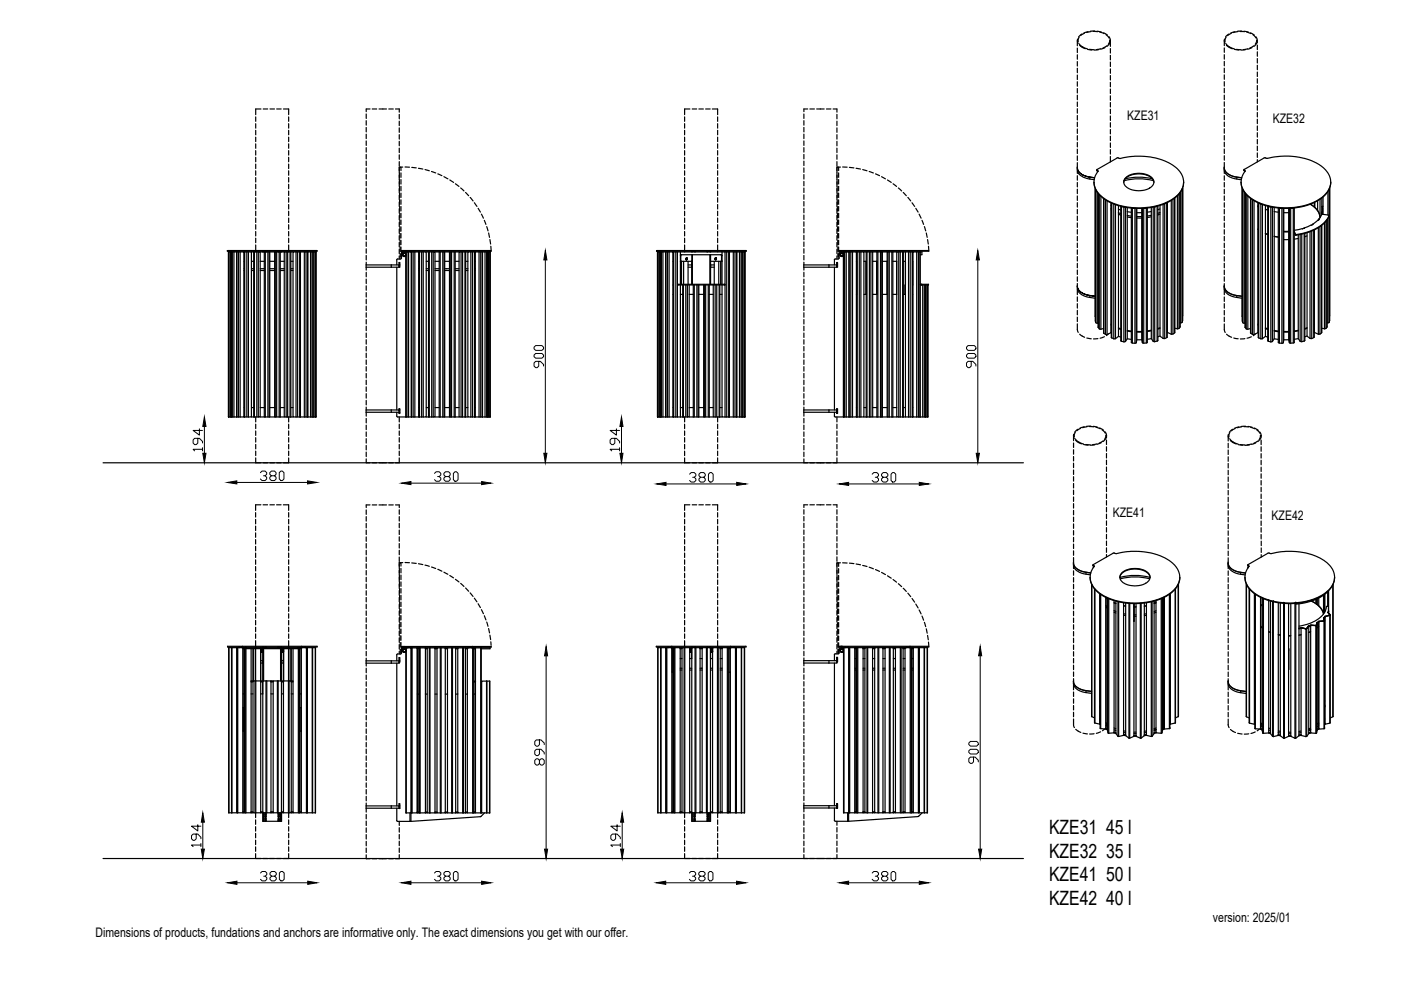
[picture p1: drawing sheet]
<svg xmlns="http://www.w3.org/2000/svg" width="297mm" height="210mm" viewBox="0 0 297 210" stroke-linecap="round" stroke-linejoin="round" font-family="sans-serif">
<defs><g id="words">
<g font-size="4.2">
<text x="222.4" y="176.9">KZE31 45 l</text>
<text x="222.4" y="181.9">KZE32 35 l</text>
<text x="222.4" y="186.9">KZE41 50 l</text>
<text x="222.4" y="191.9">KZE42 40 l</text>
</g>
<g font-size="2.8">
<text x="239" y="25.4">KZE31</text>
<text x="269.8" y="26">KZE32</text>
<text x="235.9" y="109.6">KZE41</text>
<text x="269.6" y="110.2">KZE42</text>
<text x="257.2" y="195.4">version: 2025/01</text>
<text x="20.2" y="198.6">Dimensions of products, fundations and anchors are informative only. The exact dimensions you get with our offer.</text>
</g>
</g></defs>
<!-- layer: 0 -->
<g fill="none" stroke="#000" stroke-width=".25">
<path d="M84.7 35.4h.3v.8M84.7 35.4v.8M84.7 36.7v.9M84.7 38.1v.9M84.7 39.5v1M85 36.7v.9M85 38.1v.9M85 39.5v1M85.4 35.4h-.7M85.9 35.4h.9M87.3 35.5l1 .1M88.7 35.7l.9 .1"/>
<path d="M90.1 36l.9 .2M91.5 36.4l.9 .3M92.8 36.9l.9 .3M94.1 37.5l.9 .4M95.4 38.2l.8 .5M96.5 39l.8 .5M97.7 39.8l.7 .7M177.4 35.4h.4v.8M177.4 35.4v.8M177.4 36.7l.1 .9M177.5 38.1v.9M177.5 39.5v1"/>
<path d="M177.8 36.7v.9M177.8 38.1v.9M177.8 39.5v1M178.2 35.4h-.8M178.7 35.4h.9M180.1 35.5l.9 .1M181.5 35.7l.9 .1M182.9 36l.9 .2M184.3 36.4l.9 .3M185.6 36.9l.9 .3M186.9 37.5l.8 .4M188.2 38.2l.8 .5"/>
<path d="M189.3 39l.8 .5M190.5 39.8l.7 .7M228.4 35.4a2.22 2.22 0 0 0 2.2 2.1l1.5 .2-1-.2a2.63 2.63 0 0 1-2.7-1.9 2.24 2.24 0 0 0 2.2 2.3l1.4 .2M231.1 37.6v.4M232 38.6a4.7 4.7 0 0 0 3 4.1 14.5 14.5 0 0 0 14.1-.7 4.2 4.2 0 0 0 1.9-3.4M232.2 40v27M232.5 36l.1 .2M232.6 36.1l.2 .2M232.8 36.2v.1M236.8 33.5h.3M236.9 33.5l-4.3 2.4v.2M237.1 33.5l.2 .1"/>
<path d="M237.3 33.6a14.8 14.8 0 0 1 11.9 1.8 3.8 3.8 0 0 1-.4 6.6 14.2 14.2 0 0 1-15.1-.3 3.8 3.8 0 0 1-.9-5.5l-.2-.1M238.3 38.7a2.91 2.91 0 0 1 3.3-1.8 2.84 2.84 0 0 1 3.1 1.8M238.6 37.7a4.4 4.4 0 0 1 5.9 .3 1.58 1.58 0 0 1-1.4 2.2 4.3 4.3 0 0 1-4.7-1l-.1-.7zM244.3 37.9a12.1 12.1 0 0 0-5.8 0M244.6 38.3a12 12 0 0 0-6.3 0M250.7 39.9v28.1l-.1 .4h-.4M250.7 39.8v27.2M259.6 35.4a2.32 2.32 0 0 0 2.4 2.1l1.3 .2-1.1-.2a2.65 2.65 0 0 1-2.6-1.9 2.31 2.31 0 0 0 2.4 2.3l1.2 .2M262.2 37.6v.4M263.1 38.6a5.1 5.1 0 0 0 3.7 4.4 14.7 14.7 0 0 0 13.2-.9 4.4 4.4 0 0 0 2.1-3.5M263.4 39.9v28.2l.2 .4h.4M263.7 36l.1 .2"/>
<path d="M263.8 35.9v.2M263.8 36.1v.1M264 36.2v.1l-.2-.1M268 33.5h.3M268 33.5l-4.2 2.4M268.3 33.5l.4 .1M268.7 33.6a14.1 14.1 0 0 1 11.9 2 3.7 3.7 0 0 1-.3 6.2 14.3 14.3 0 0 1-15.2 .1 3.8 3.8 0 0 1-1.1-5.7l-.2-.1M281.9 39.9l-.1 28.4M48.2 53.1h19v.2h-19zM48.4 53.4h2.5M48.4 53.4v35M48.5 53.4h.1"/>
<path d="M48.5 53.4v35M48.8 53.4v35M49 53.4v35M49.3 53.4v35M49.6 53.4v35M50.2 53.4v35M50.6 53.4v35M50.9 53.4h.8v35h-.8M50.9 53.4v35M51.7 57.4h.1M51.7 57h.1M51.7 53.4h1"/>
<path d="M51.7 55.4h.1M51.8 53.4v35M51.9 53.4v35M52.3 53.4v35M52.7 53.4h.6v35h-.6M52.7 53.4v35M53.3 57.4h.5M53.3 57h.5M53.3 53.4h1.5M53.3 55.4h.5M53.8 53.4v35M53.9 53.4v35"/>
<path d="M54.2 53.3v.1M54.4 53.4v35M54.8 53.4h.4v35h-.4M54.8 53.4v35M55.2 57.4h.8M55.2 57h.8M55.2 53.4h1.9M55.2 55.4h.8M55.7 53.3v.1M55.7 53.2v.1M55.8 53.4h.6M55.8 53.3h-.1"/>
<path d="M56 53.4v35M56.2 53.4v35M56.4 53.3h.1M56.4 53.2l.1 .1M56.5 53.3v.1M56.8 53.4v35M57.1 53.4h.1v35h-.1M57.1 53.4v35M57.2 57.4h1M57.2 57h1M57.2 53.4h1M57.2 55.4h1"/>
<path d="M58.4 53.4h-.2v35h.2M58.4 53.4h1.9M58.4 53.4v35M58.7 53.4v35M59 53.3l.1 .1M59 53.3v.1M59 53.2l-.1 .1M59.1 53.3l.5 .1M59.2 53.4v35M59.4 57.4h.9M59.4 57h.9M59.4 55.4h.9"/>
<path d="M59.4 53.4v35M59.7 53.3h.1M59.7 53.3v.1M60.7 53.4h-.4v35h.4M60.7 53.4h1.4M60.7 53.4v35M61 53.4v35M61.2 53.3v.1M61.5 53.4v35M61.7 57.4h.4M61.7 57h.4M61.7 55.4h.4"/>
<path d="M61.7 53.4v35M62.8 53.4h-.7v35h.7M62.8 53.4h.9M62.8 53.4v35M63.1 53.4v35M63.5 53.4v35M63.7 57.4h.1M63.7 57h.1M63.7 55.4h.1M63.7 53.4v35M64.5 53.4h-.8v35h.8M64.5 53.4h2.5l-.1 35"/>
<path d="M64.5 53.4v35M64.9 53.4v35M65.2 53.4v35M65.3 53.4v35M65.8 53.4v35M66.2 53.4v35M66.4 53.4v35M66.6 53.4v35M66.9 53.4v35M67 53.4h.1M67 53.4v35M83 56.2h1.6v.5h-1.6"/>
<path d="M83 56.2h-5.4v.5h5.4M83 56.2v.5M84.1 56.7v30.2M84.3 54.9l-.2 .2v1.1M84.6 56.7h.1M84.7 41v.9M84.7 42.4v.9M84.7 43.8l.1 1M84.8 45.2v1M84.8 56.2h-.2v-.5h.2v1h-.2M84.8 46.7v.9M84.8 48.1v.9"/>
<path d="M84.8 49.5v1M84.8 50.9v1M84.8 52.4v.9M84.8 53.8l.1 .7M85 40.9v1M85 42.4v.9M85 43.8v.9M85 45.2v1M85 46.6v1M85 48.1v.9M85 49.5v1M85 50.9v1"/>
<path d="M85 52.4v.9M85 53.8v.7M85.1 53.3v1.5l-.8 .1M85.3 53.1v.5M85.4 54a.33 .33 0 0 0 .3 .3 .33 .33 0 0 0 .3-.2M85.4 54a.33 .33 0 0 0 .3 .3 .33 .33 0 0 0 .3-.3M85.5 53.1h-.4v.2h.4M85.5 53.1h18.6v.2h-18.6M85.5 53.1v.2M85.7 53.4a.6 .6 0 0 0-.6 .6M85.7 53.4h2.3M85.7 53.1v.2"/>
<path d="M86 53.8a.4 .4 0 0 0-.6-.1 .4 .4 0 0 0 .1 .6 .4 .4 0 0 0 .5-.1 .38 .38 0 0 1-.6 0v-.2M86 53.9l-.1-.2a.33 .33 0 0 0-.5 .3M86 54a.33 .33 0 0 0-.3-.3 .33 .33 0 0 0-.3 .3M86 53.8a.35 .35 0 0 0-.4-.1 .35 .35 0 0 0-.2 .3M86 53.4v35M86.1 53.4v35M86.1 53.3v.1M86.3 53.4v35M86.4 53.3l.1 .1M86.4 53.3v.1M86.4 53.2v.1M86.5 53.3h.6"/>
<path d="M86.6 53.4v35M87 53.4h.1M87.2 53.4v35M87.3 53.4v35M87.6 53.4v35M88 53.4h.8v35h-.8M88 53.4v35M88.8 57.4h.1M88.8 57h.1M88.8 53.4h.9M88.8 55.4h.1M88.8 53.4v35"/>
<path d="M88.9 53.4v35M89.4 53.4v35M89.7 53.4h.7v35h-.7M89.7 53.4v35M90.4 57.4h.5M90.4 57h.5M90.4 53.4h1.4M90.4 55.4h.5M90.9 53.4v35M91 53.4v35M91.5 53.4v35M91.8 53.4h.4v35h-.4"/>
<path d="M91.8 53.4v35M92.2 57.4h.9M92.2 57h.9M92.2 53.4h2M92.2 55.4h.9M93.1 53.4v35M93.3 53.4v35M93.9 53.4v35M94.2 53.4h.1v35h-.1M94.2 53.4v35M94.3 57.4h1M94.3 57h1"/>
<path d="M94.3 53.4h1M94.3 55.4h1M95.5 53.4h-.2v35h.2M95.5 53.4h1.8M95.5 53.4v35M95.7 53.4v35M96.3 53.4v35M96.5 53.4v35M96.5 57.4h.8M96.5 57h.8M96.5 55.4h.8M97.8 53.4h-.5v35h.5"/>
<path d="M97.8 53.4h1.4M97.8 53.4v35M98.1 53.4v35M98.6 53.4v35M98.7 40.8l.7 .7M98.7 53.4v35M98.7 57.4h.5M98.7 57h.5M98.7 55.4h.5M99.7 41.9l.6 .7M99.8 53.4h-.6v35h.6M99.8 53.4h.9"/>
<path d="M99.8 53.4v35M100.2 53.4v35M100.6 43l.5 .8M100.6 53.4v35M100.7 53.4v35M100.7 57.4h.1M100.7 57h.1M100.7 55.4h.1M101.4 44.2l.5 .8M101.6 53.4h-.9v35h.9M101.6 53.4h2.3M101.6 53.4v35"/>
<path d="M101.9 53.4v35M102.1 45.4l.4 .9M102.2 53.4v35M102.3 53.4v35M102.7 46.7l.3 .9M102.8 53.4v35M103.2 53.4v35M103.2 48l.3 1M103.4 53.4v35M103.6 53.4v35M103.6 49.4l.2 .9M103.9 53.4v35"/>
<path d="M103.9 50.8l.1 .9M103.9 53.4h.1M104.1 52.2v.8M139.2 53.1h19v.2h-19zM139.4 53.4h.1M139.4 53.4v35M139.5 53.4v35M139.8 53.4v35M140 53.4h.1M140 53.4v35M140.2 53.4v35M140.6 53.4v35"/>
<path d="M141.1 53.4v35M141.2 53.4v35M141.5 53.4v35M141.9 53.4h.8v35h-.8M141.9 53.4h-2.5v35h2.5M141.9 53.4v35M142.7 53.4h12M142.7 55.4h.1M142.7 53.4v35M142.8 53.4v35M143.3 53.4v35M143.6 53.4v35"/>
<path d="M144.2 54.1l8.7-.1 .2 .2M144.3 53.4v6.9M144.3 54.2h.1M144.3 55.3v.1M144.3 54.2v1.1M144.5 55.4v4.9M144.5 54l-.2 .2M144.9 55.4v4.9M145.1 53.3v.1M145.4 55h.1M145.4 54.9v.1M145.4 54.9h.1"/>
<path d="M145.5 54.8l-.1 .1M145.5 55h.1M145.5 55v.1M145.5 55.1h.1M145.5 54.8h.1M145.6 54.8h-.1M145.6 54.8h.1M145.6 54.8v.1M145.6 55v.1M145.6 55.1h.1M145.6 54.9v.1M145.6 55h.1"/>
<path d="M145.6 54.9h.1M145.6 54.8l.1 .1M145.7 55h.1M145.7 55l-.1 .1M145.7 54.9l-.1 .1M145.7 54.9h.1M145.7 54.9v.1M145.9 56.2h.7M145.9 56.7h.7M145.9 55.4v4.9M146.6 56.7h.1M146.6 56.2h.1"/>
<path d="M146.6 53.3l.2 .1M146.6 53.3v.1M146.6 55.4v4.9M146.7 54v1.4h-2.4M146.7 53.2l-.1 .1M146.8 53.3l.5 .1M146.8 54v6.3M147.3 53.3h.1M147.3 53.2l.1 .1M147.4 53.3v.1M149.9 53.3l.1 .1M149.9 53.3v.1"/>
<path d="M149.9 53.2v.1M150 53.3h.5M150.5 54v6.3M150.6 53.2l.1 .1M150.7 53.3l-.2 .1M150.7 56.2h.7M150.7 56.7h.7M150.7 53.3v.1M150.7 54v6.3M150.7 56.2v.5M151.4 55.4v4.9M151.6 55h.1"/>
<path d="M151.6 54.9v.1M151.6 54.9h.1M151.7 54.8l-.1 .1M151.7 54.9h.1M151.7 54.9v.1M151.7 55h.1M151.7 55l.1 .1M151.7 54.8v.1M151.7 54.8h.1M151.7 55v.1M151.8 55.1h.1M151.8 55l-.1 .1"/>
<path d="M151.8 54.8h.1M151.8 54.8l-.1 .1M151.8 54.8l.1 .1M151.9 55h.1M151.9 55h-.2M151.9 55h-.1M151.9 54.9h.1M151.9 54.9v.1M152.2 53.3v.1M152.4 55.4v4.9M152.8 55.4v4.9M152.8 54l.2 .2"/>
<path d="M153 54.2l.1 1.1M153 54.2h.1M153 55.3l.1 .1h-2.4M153.1 53.4v6.9M153.7 53.4v35M154.1 53.4v35M154.5 53.4v35M154.6 55.4h.1M154.6 53.4v35M155.5 53.4h-.8v35h.8M155.5 53.4h2.4v35h-2.4M155.5 53.4v35"/>
<path d="M155.8 53.4v35M156.2 53.4v35M156.8 53.4v35M157.1 53.4v35M157.3 53.4v35M157.4 53.4v35M157.6 53.4v35M157.8 53.4v35M157.9 53.4h.1M157.9 53.4v35M175.8 56.2h1.6v.5h-1.6M175.8 56.2h-5.4v.5h5.4"/>
<path d="M175.8 56.2v.5M176.9 55.1v1.1M176.9 56.7v30.2M177.4 56.7h.1M177.4 55.7v.5M177.5 41v.9M177.5 42.4v.9M177.5 43.8l.1 1M177.6 45.2v1M177.6 56.2h-.2v-.5h.2v1h-.2M177.6 46.7v.9M177.6 48.1v.9"/>
<path d="M177.6 49.5v1M177.6 50.9v1M177.6 52.4v.9M177.6 53.8l.1 .7M177.8 40.9v1M177.8 42.4v.9M177.8 43.8v.9M177.8 45.2v1M177.8 46.6v1M177.8 48.1v.9M177.8 49.5v1M177.8 50.9v1"/>
<path d="M177.8 52.4v.9M177.8 53.8v.7M177.9 53.3v1.5l-.8 .1-.2 .2M178.1 53.1v.5M178.3 53.1h-.4v.2h.4M178.3 53.1h18.6v.2h-18.6M178.3 53.1v.2M178.5 53.4a.6 .6 0 0 0-.6 .6M178.5 53.7a.33 .33 0 0 0-.3 .3 .33 .33 0 0 0 .3 .3M178.5 53.7l.3 .2M178.5 53.7h-.2a.38 .38 0 0 0 0 .6h.2M178.5 53.7h.2l.1 .2"/>
<path d="M178.5 53.4h2.2M178.5 53.1v.2M178.8 54.2l-.3 .1M178.8 53.8a.39 .39 0 0 0-.6-.1 .39 .39 0 0 0 0 .6 .39 .39 0 0 0 .6-.1M178.8 54.1v.1M178.8 53.4v35M178.9 53.3v.1M179.1 53.4v35M179.2 53.3l.1 .1M179.2 53.3v.1M179.2 53.2l-.1 .1M179.3 53.3l.5 .1"/>
<path d="M179.4 53.4v35M179.8 53.3h.1M179.8 53.2l.1 .1M179.9 53.3v.1M180 53.4v35M180.1 53.4v35M180.4 53.4v35M180.7 53.4h.9v35h-.9M180.7 53.4v35M181.6 53.4h.9M181.6 55.4v7M181.6 53.4v35"/>
<path d="M181.7 53.4v35M182.2 53.4v35M182.5 53.4h.7v35h-.7M182.5 53.4v35M183.2 53.4h1.4M183.2 55.4h.4M183.6 55.4v7M183.6 53.4v35M183.8 53.4v35M184.3 53.4v35M184.6 53.4h.4v35h-.4M184.6 53.4v35"/>
<path d="M185 53.4h2M185 55.4h.9M185.9 53.4v35M186.1 53.4v35M186.7 53.4v35M187 53.4h.1v35h-.1M187 53.4v35M187.1 53.4h1M187.1 55.4h1M188.1 55.4v7M188.3 53.4h-.2v35h.2M188.3 53.4h1.8"/>
<path d="M188.3 53.4v35M188.5 53.4v35M189.1 53.4v35M189.3 55.4h.8v7h-.8M189.3 53.4v35M190.5 53.4h-.4v35h.4M190.5 53.4h1.5M190.5 53.4v35M190.9 53.4v35M191.4 53.4v35M191.5 40.8l.7 .7M191.5 55.4h.5v7"/>
<path d="M191.5 53.4v35M192.5 41.9l.6 .7M192.6 53.4h-.6v35h.6M192.6 53.4h.9v35h-.9M192.6 53.4v35M193 53.4v35M193.4 43l.5 .8M193.4 53.4v35M193.5 55.4h.1M194.2 44.2l.5 .8M194.4 53.4h-.9v35h.9M194.4 53.4h1.1v.6h-.4"/>
<path d="M194.4 53.4v35M194.7 53.4v35M194.9 45.4l.4 .9M195 53.4v35M195.1 53.4v35M195.5 46.7l.3 .9M196 48l.3 1M196.4 49.4l.2 .9M196.7 50.8l.1 .9M196.9 52.2v.8M232.2 40.1v28M232.3 40.3v28.1"/>
<path d="M232.6 40.7v27.8M232.8 41l.1 28.4M233.1 41.3v28.4l-.2-.3M233.4 41.6v28.2l.6-.1M234 42.1v28.6M234 42.1v28.5M234.4 42.4v28.5l-.4-.3M234.7 42.6v28.3M235.5 43v27.5l-.8 .4M235.5 43.6h.1M235.5 44.2h.1M235.5 44.5h.1"/>
<path d="M235.6 43v28.5M235.7 43.1v28.5M236.1 43.3v28.5M236.5 43.4v28.4l.6-.5v-27.7M237.1 45.1l.5 .2M237.1 44.4l.5 .1M237.1 45.4l.5 .2M237.6 43.7v28.5l.2 .2M237.7 43.7l.6 .2v28.6M237.8 43.8v28.6M238.3 43.9h.1M238.6 44v28.4"/>
<path d="M239 44.9l.9 .1M239 45.7l.9 .1M239 46l.9 .1M239 44v27.8l-.4 .6M239.9 44.1v28.5l.7 .2 .3-.1M239.9 44.1l.2 .1M240.1 44.2h.5M240.1 44.2v28.5M240.6 44.2v28.6M240.8 44.2h-.2M240.9 44.2v28.5M241 44.2v27.8l-.1 .7"/>
<path d="M242 45.9h-1M242.1 46.2h-1.1M242.1 45.1h-1.1M242.1 44.2v27.8l.1 .7M242.2 44.2v28.5M242.3 44.2h.2M242.5 44.2l.5-.1v28.6M242.5 44.2v28.6M243.2 44.1h-.2M243.3 44.1v28.5l-.8 .2-.3-.1M244.1 45.7l-.9 .1M244.1 46l-.9 .1"/>
<path d="M244.1 44.9l-.9 .1M244.1 44v27.8l.4 .6M244.5 43.9v28.5M244.8 43.8h-.1M245.3 43.7l-.5 .2v28.5M245.3 43.7v28.6M245.4 43.7h-.1M245.5 43.7v28.5l-.2 .1M245.9 44.3l-.4 .2M245.9 45.4l-.4 .2M245.9 45l-.4 .2M246.6 43.3v28.4l-.7-.4v-27.7"/>
<path d="M246.9 43.2v28.6M246.9 43.2h-.1M247.4 43v28.6M247.4 43l-.5 .2M247.5 43l-.1 28.6M247.5 44.1h.1M247.5 44.4h.1M247.5 43.5v.1M248.3 42.5v28.4l-.8-.4v-27.6M249 42v28.6l-.3 .2v-28.5M249.1 42l-.1 28.6M249.6 41.5v28.2"/>
<path d="M250 41.2v28.5M250.2 40.9v28.5l-.2 .3M250.4 40.6v27.8M250.7 40.1v28.2M263.5 40.2v28.2M263.8 40.7v27.8M264 41v28.4M264.2 41.3v28.4l-.2-.3M264.6 41.6v28.2M265.1 42.1l.1 28.6M265.2 42.1v28.5M265.5 42.3v28.6l-.3-.3"/>
<path d="M265.9 42.6v28.3M266.7 43v27.5l-.8 .4M266.7 48.6l.1 .1M266.7 48.6h.1M266.7 43.6h.1M266.8 43v28.5M266.8 43.7l-.1 .1M266.8 43.8l-.1 .1M266.8 43l.5 .3M266.9 43.1v28.5M267.3 43.3h.1M267.3 43.3v28.5"/>
<path d="M267.7 43.4v28.4M268.3 49.5l.5 .2-.5-.2M268.3 44.4l.5 .1M268.3 43.6v27.7l-.6 .5M268.8 43.7v28.5l.1 .2M268.8 43.7l.1 .1M268.9 43.8l.5 .1M268.9 43.8v28.6M269.4 43.9v28.6l-.5-.1M269.4 43.9h.2M269.8 43.9v28.5l.4-.6v-27.8M270.1 50.1l.9 .2-.9-.2"/>
<path d="M270.2 44.9l.8 .1M271 44.1v28.5l.8 .2M271.1 44.1h.1M271.8 44.2h-.5v28.5M271.8 44.2v28.6M272 44.2h-.2M272.1 44.2v28.5M272.2 44.2l-.1 28.5M273.2 49l-1 .1M273.2 49.2h-1M273.2 50.8h-1M273.2 45.1h-1"/>
<path d="M273.2 44.2v27.8l.2 .7M273.4 44.2v28.5M273.4 44.2h.2M274.2 44.1l-.6 .1v28.6M274.2 44.1v28.6M274.3 44.1h-.1M274.4 44.1v28.5l-.8 .2-.2-.1M274.4 49.1l.3 .7M274.4 49.2l.3 .6M274.6 49.7h.2M274.6 49.8l.2 .1M274.8 49.7v.2"/>
<path d="M275.2 50.6l-.8 .1M275.3 49.8v22l.4 .6M275.7 49.7v22.7M276 49.6v22.8M276.1 48.5h.1M276.1 48.5l-1.7 .3M276.5 48.4h.1M276.5 49.5v22.8l-.5 .1M276.5 48.4l-.3 .1M276.7 49.5v22.7l-.2 .1M277.1 50l-.4 .2M277.8 49.1v22.6l-.7-.4v-21.9"/>
<path d="M277.8 43.3a3.6 3.6 0 0 1 2.1 2.9M277.8 43.3a3.5 3.5 0 0 1 2.1 2.8M278 43.2v.2M278.1 47.7l-1.6 .6M278.1 49v22.8l.4-.2M278.3 47.6l-.2 .2M278.3 47.6h.1M278.5 48.8v22.8M278.7 42.9v1M278.7 49.2l-.1 .1M279.4 42.6v2M279.5 48.3v22.6l-.8-.4v-21.8l-.1 22.8-.1 .1"/>
<path d="M279.6 46.6h.1M279.6 46.6l.1-.1-1.4 1M279.9 48.1v22.7M279.9 42.3v3.6M280.2 45.2h.1M280.2 45.3h.1M280.2 45.4h.1M280.2 47.8v22.8l-.3 .2M280.2 45.3v.1M280.2 45.2v.1M280.2 47.8v22.8M280.3 45.4l1.5 .2a6.1 6.1 0 0 1-4.3 3.5l-2.7 .6"/>
<path d="M280.3 42v3.1M280.3 45.4h-.1M280.3 43.7a2.82 2.82 0 0 1-.7 2.7M280.3 45l-.1 .2M280.5 43.7l-.2 .1v1.2M280.5 41.8v3.6M280.8 47.3v22.4l-.6-.1M281.1 46.9v22.8l.2-.3M281.4 46.6l-.1 22.8M281.5 40.6v5M281.5 46.3v22.1M281.8 45.8a7.8 7.8 0 0 1-5.8 3.8l-1.2 .3"/>
<path d="M281.8 45.8h.1M281.8 45.6v.2M281.8 40.1v28.2M142.7 62.4h.1M142.7 60.4h.1M143.7 60.3h10M143.7 60.4h10M143.7 60.3v.1M144.3 62.4h.4M144.3 60.4v28M144.7 60.4v28M144.9 60.4v28"/>
<path d="M145.4 60.4v28M145.7 60.4v28M146.1 60.4v28h-.4M146.1 62.4h.9M147 60.4v28M147.2 60.4v28M147.8 60.4v28M148 60.4v28M148.2 60.4v28h-.2M148.2 62.4h1M149.2 60.4v28h.1M149.3 60.4v28"/>
<path d="M149.6 60.4v28M150.2 60.4v28M150.4 62.4h.8M150.4 60.4v28M151.2 60.4v28h.4M151.6 60.4v28M152 60.4v28M152.5 60.4v28M152.6 62.4h.5M152.6 60.4v28M153.1 60.4v28h.6M153.7 60.3v.1"/>
<path d="M154.6 62.4h.1M154.6 60.4h.1M183.2 62.4h.4M185 62.4h.9M187.1 62.4h1M191.5 62.4h.4M191.9 60.4v2M193.5 62.4h.1M193.5 60.4h.1M195.1 60.3h1.8v.1h-1.8M195.3 60.3v.1M195.4 60.3v.1"/>
<path d="M195.6 60.4v28M196 60.4v28M196.2 60.4v28M196.4 60.4v28M196.6 60.4v28M196.7 60.4v28M228.4 60.5a2.22 2.22 0 0 0 2.2 2.1l1.6 .2-1.1-.2a2.65 2.65 0 0 1-2.7-1.9 2.24 2.24 0 0 0 2.2 2.3l1.6 .2M231.1 62.7v.4M232.2 67v.1M232.2 68.1l.2 .4h.4M232.8 69.4h.1M233.1 69.7l.3 .1"/>
<path d="M234.4 70.9h.3M235.5 70.5l.1 .1M235.5 68.9h.1M235.5 68.7l.1 .1M235.6 71.5l.1 .1M235.7 71.6l.4 .2M236.5 71.8h-.4M237.1 69.5l.5 .2M237.1 71.3l.5 .2M237.1 69.7l.5 .1M237.8 72.4l.5 .1M238.6 72.4l-.3 .1"/>
<path d="M239 71.8l.9 .2M239 70.2l.9 .1M239 70.1l.9 .1M242.1 70.3h-1.1M242.1 72h-1.1M242.1 70.4h-1.1M244.1 71.8l-.9 .1M244.1 70.1l-.9 .2M244.1 70l-.9 .2M244.5 72.4h.3M245.3 72.3l-.5 .1M245.9 71.2l-.4 .2"/>
<path d="M245.9 69.6l-.4 .2M245.9 69.5l-.4 .2M246.6 71.7l.3 .1M247.4 71.6l-.5 .2M247.5 70.5h.1M247.5 68.8h.1M247.5 68.7h.1M248.7 70.8h-.4M249.1 69.6l.5 .1M249.9 69.6l-.3 .1M250.2 69.3h.1M259.6 60.5a2.32 2.32 0 0 0 2.4 2.1l1.4 .2-1.2-.1a2.69 2.69 0 0 1-2.6-2 2.31 2.31 0 0 0 2.4 2.3l1.4 .2"/>
<path d="M262.2 62.7v.4M263.3 67l.1 .1M264 69.4h.1M264.2 69.7l.4 .1M265.1 69.7l-.5 .1M265.5 70.9h.4M266.7 68.7l.1 .1M266.7 68.9h.1M266.7 70.5l.1 .1M266.8 71.5l.1 .1M266.9 71.6l.4 .2M267.7 71.8h-.4"/>
<path d="M268.3 69.5l.5 .2M268.3 71.3l.5 .2M268.3 69.7l.5 .1M269.8 72.4l-.4 .1M270.1 70.2l.9 .1M270.1 71.8l.9 .2M270.2 70.1l.8 .1M272.1 72.7l-.3 .1M273.2 70.3h-1M273.2 70.4h-1M273.2 72h-1M275.2 70.1l-.8 .2"/>
<path d="M275.2 71.8l-.8 .1M275.2 70l-.8 .2M275.7 72.4h.3M277.1 69.6l-.5 .2M277.1 71.2l-.5 .2M277.1 69.5l-.4 .2M277.7 71.7l.4 .1M278.7 68.7h-.1M278.7 68.8l-.1 .1M278.7 70.5h-.1M279.8 70.8h-.3M281.1 69.6l-.3 .1"/>
<path d="M281.4 69.3h-.1M281.4 68.4h.1M281.8 68.3l-.3 .1M281.9 66.9v.1M21.9 98.1h195.1M48.4 88.4h2.5M48.5 88.4h.1M51.7 88.4h.2M51.7 86.4h.1M51.9 88.4h.8M53.3 88.4h.6M53.3 86.4h.5"/>
<path d="M53.9 88.4h.9M55.2 88.4h1M55.2 86.4h.8M56.2 88.4h.9M57.2 88.4h1M57.2 86.4h1M58.4 88.4h.8M59.2 88.4h1.1M59.4 86.4h.9M60.7 88.4h1.4M61.7 86.4h.4M62.8 88.4h.7"/>
<path d="M63.5 88.4h.2M63.7 86.4h.1M64.5 88.4h1.9M66.4 88.4h.5M67 88.4h.1M83 86.9h1.6v.5h-1.6M83 86.9h-5.4v.5h5.4M83 86.9v.5M84.1 87.4v.8l.2 .2M84.3 88.4h3.7M84.8 86.9h-.2v-.2h.2v1h-.2v-.3h.2M88.8 88.4h.9"/>
<path d="M88.8 86.4h.1M90.4 88.4h1.4M90.4 86.4h.5M92.2 88.4h2M92.2 86.4h.9M94.3 88.4h1M94.3 86.4h1M95.5 88.4h1.8M96.5 86.4h.8M97.8 88.4h1.4M98.7 86.4h.5M99.8 88.4h.9"/>
<path d="M100.7 86.4h.1M101.6 88.4h2.3M103.9 88.4h.1M139.4 88.4h.1M140 88.4h.1M142.7 88.4h2.2M142.7 86.4h.1M144.3 86.4h.4M144.9 88.4h.8M146.1 88.4h.9M146.1 86.4h.9M147 88.4h1"/>
<path d="M148.2 88.4h1M148.2 86.4h1M149.3 88.4h1.1M150.4 88.4h.8M150.4 86.4h.8M151.6 88.4h.9M152.5 88.4h.6M152.6 86.4h.5M153.7 88.4h1M154.6 86.4h.1M157.9 88.4h.1M175.8 86.9h1.6v.5h-1.6"/>
<path d="M175.8 86.9h-5.4v.5h5.4M175.8 86.9v.5M176.9 88.2l.2 .2h3.6M176.9 87.4v.8M177.4 86.7v.2M177.4 87.4v.3M177.6 86.9h-.2v-.2h.2v1h-.2v-.3h.2M181.6 88.4h.9M181.6 86.4h.1M183.2 88.4h1.4M183.2 86.4h.4M185 88.4h2"/>
<path d="M185 86.4h.9M187.1 88.4h1M187.1 86.4h1M188.3 88.4h1.8M189.3 86.4h.8M190.5 88.4h1.5M191.5 86.4h.5M193.5 86.4h.1M194.4 88.4h.7M195.1 88.4h1.1M196.2 88.4h.1M196.2 88.4h.5"/>
<path d="M196.7 88.4h.1M84.7 119.3h.3v.7M84.7 119.3v.8M85.4 119.3h-.7M85.9 119.3h.9M87.3 119.4l1 .1M88.7 119.5l.9 .2M90.1 119.8l.9 .3M177.4 119.4h.4v.7M177.4 119.4v.7M178.2 119.3l-.8 .1M178.7 119.3l.9 .1"/>
<path d="M180.1 119.4l.9 .1M181.5 119.6l.9 .2M182.9 119.9l.9 .2M227.6 119.2a2.17 2.17 0 0 0 2.2 2l1.5 .3-1-.2a2.65 2.65 0 0 1-2.7-1.9 2.2 2.2 0 0 0 2.2 2.3l1.4 .2M231.7 119.8l.1 .2M231.8 119.7v.2M231.8 119.9v.1M232 120v.1l-.2-.1M236 117.3h.3M236 117.3l-4.2 2.4M236.3 117.3l.4 .1M236.7 117.4a14.1 14.1 0 0 1 11.9 2 3.7 3.7 0 0 1-.3 6.2 14.1 14.1 0 0 1-15.5-.1 3.7 3.7 0 0 1-.8-5.5l-.2-.1"/>
<path d="M260.4 119.4a2.35 2.35 0 0 0 2.4 2.3l1.2 .2M260.4 119.2a2.22 2.22 0 0 0 2.2 2.1l1.5 .2-1.1-.2a2.65 2.65 0 0 1-2.6-1.9M264.6 119.8v.2M264.6 119.7v.2M264.6 119.9l.2 .2M264.6 119.9v.1M264.8 120v.1M268.8 117.3h.3M268.9 117.3l-4.3 2.4M269.1 117.3l.4 .1M269.5 117.4a14.1 14.1 0 0 1 11.9 2 3.8 3.8 0 0 1-.5 6.4 14.2 14.2 0 0 1-15.2-.3 3.7 3.7 0 0 1-.9-5.4M48.2 137h19v.2h-19z"/>
<path d="M48.5 137.3v35M49.1 137.3v35M49.2 137.3h1v35h-1M49.2 137.3h-.7v35h.7M49.2 137.3v35M50.3 137.5v34.6M50.3 137.3v.2M50.3 137.3h1.2M50.3 137.3v35M50.4 137.3v35M50.6 137.2l.1 .1M50.6 137.2v.1"/>
<path d="M50.7 137.2h-.1M50.7 137.2h.6M51.3 137.3h.1M51.3 137.2h.1M51.4 137.2h.1M51.5 137.3h.3v.2h-.3M51.5 137.3v35M52 137.3h-.2v35h.2M52 137.3h.1M52 137.3v35M52.1 137.3h11.1v.2h-11.1M52.1 137.3h.1"/>
<path d="M52.1 137.3v35M53.2 137.5v34.8h-1.1M53.6 137.5v6.9M53.7 137.5v6.9M54.1 137.5v6.9M54.2 137.2v.1M54.2 137.5v6.9M55.3 137.5v6.9M55.3 137.6h.1M55.3 138.3h.1M55.3 137.5v7.1h.4v-.2h-.4M55.3 138.2h.3"/>
<path d="M55.3 137.6h.3v.1M55.3 137.7v-.1v.3M55.6 137.7v.4M55.6 137.7h-.3v.4M55.6 138.2h.1M55.6 137.6l.1 .7M55.6 138.3h.1M55.7 137.3h.1M55.7 137.5v6.9M55.7 137.2h.1M55.8 137.2l.5 .1M55.9 137.5v6.9"/>
<path d="M56.3 137.2h.1M56.4 137.2h.1M56.4 137.2v.1M58.9 137.2v.1M59 137.2h-.1M59 137.3h.6M59.5 137.5v6.9M59.6 137.2h.1M59.7 137.2v.1M59.7 137.5v9.6h.4M59.8 138.2h.3M59.8 138.2h.1"/>
<path d="M59.8 137.6h.1M59.8 137.6h.3v.3M59.8 137.5l-.1 .8M59.8 138.3h.1M59.8 137.6v.1M59.8 138.1v-.4h.3v.4M60.1 137.6h.1M60.1 138.3h.1M60.1 137.6v.1M60.1 137.5v6.9M61.2 137.5v34.8M61.2 137.2v.1"/>
<path d="M61.2 137.5v6.9M61.7 137.5v6.9M61.8 137.5v7.1h.3v-.2h-.3M62.1 137.5v34.8h1.3M63.4 137.3h.1v35h-.1M63.4 137.3h-.2l.1 35M63.4 137.3v35M63.5 137.3h.4v.2h-.4zM63.8 137.5v34.6M63.9 137.2h.1M63.9 137.2v.1M64 137.2h-.1"/>
<path d="M64 137.3h.1M64.1 137.2h.1M64.1 137.2l.6 .1M64.7 137.2l.1 .1M65 137.3h-1.1v35h1.1M65 137.3h.1M65 137.3v35M65.1 137.3v.2M65.1 137.3v35M66.2 137.3v35M66.3 137.3h.6v35M66.3 137.3h-1.1v35h1"/>
<path d="M66.3 137.3v35M66.9 137.3v35M84.3 138.7l-.2 .2v1.2M84.7 120.5v1M84.7 122v.9M84.7 123.4v.9M84.7 124.8v1M84.7 126.2v1M84.7 127.7l.1 .9M84.8 129.1v.9M84.8 130.5v1M84.8 131.9v1"/>
<path d="M84.8 133.4v.9M84.8 134.8v1M84.8 136.2v1M84.8 137.7l.1 .7M85 120.5v1M85 121.9v1M85 123.4v.9M85 124.8v.9M85 126.2v1M85 127.6v1M85 129.1v.9M85 130.5v1"/>
<path d="M85 131.9v1M85 133.4v.9M85 134.8v1M85 136.2v1M85 137.7v.7M85.1 137.2v1.4l-.8 .1M85.3 137.1v.4M85.4 137.9a.33 .33 0 0 1 .3-.3 .33 .33 0 0 1 .3 .3M85.4 137.9l.1 .3M85.4 138a.33 .33 0 0 1 .5-.3 .33 .33 0 0 1 0 .6M85.5 138.2h.4M85.5 137.1h-.4v.1h.4"/>
<path d="M85.5 137.1h18.6v.1h-18.6M85.5 137.1v.1M85.6 138.3h.3M85.7 137.3a.6 .6 0 0 0-.6 .6M85.7 137.4h1.5v35h-1.1M85.7 137.1v.1M86 137.7a.39 .39 0 0 0-.6 0 .39 .39 0 0 0 0 .5 .39 .39 0 0 0 .6 0M86 137.9l-.1 .3M86 137.4l.1 35M86.1 137.2v35.2M86.4 137.4h.1M86.4 137.2h.1"/>
<path d="M86.5 137.2l.5 .2M87 137.2l.1 .2M87.1 137.2h.1M87.2 137.6v34.6M87.3 137.4v.2M87.3 137.4v35M87.3 137.4h.1M87.4 137.4h1.1v35h-1.1M87.4 137.4v35M88.5 137.6h.3v-.2h-.3v35h.3v-.2h-.3M88.9 137.4h-.1v35h.1M88.9 137.4v35"/>
<path d="M88.9 137.4h.2M89.1 137.4h1.1v35h-1.1M89.1 137.4v35M90.2 137.4h.4v.2h-.4zM91 137.4h-.4v35h.4M91 137.4v35M91 137.4h.2M91.2 137.4h1v35h-1M91.2 137.4v35M91.5 120.2l.9 .3M92.2 137.4h.5v.2h-.5zM92.8 120.7l.9 .4"/>
<path d="M93.4 137.4h-.7v35h.7M93.4 137.4v35M93.4 137.4h.1M93.5 137.4h.9v35h-.9M93.5 137.4v35M94.1 121.3l.9 .5M94.4 137.4h.5v.2h-.5zM95.4 122l.8 .5M95.8 137.4h-.9v35h.9M95.8 137.4h.1M95.8 137.4v35M95.9 137.4h.7v35h-.7"/>
<path d="M95.9 137.4v35M96.5 122.8l.8 .6M96.6 137.4h.5v.2h-.5zM97.7 123.7l.7 .6M98.1 137.4h-1v35h1M98.1 137.4h.2M98.1 137.4v35M98.3 137.4h.4v35h-.4M98.3 137.4v35M98.7 137.4h.4v.2h-.4zM98.7 124.7l.7 .7M99.4 137.2h-.1"/>
<path d="M99.4 137.2v.1M99.4 137.3l-.1 .1M99.7 125.7l.6 .8M100 137.4h.1M100 137.2l-.6 .2M100 137.2h.1M100.1 137.3h.1M100.1 137.2h.1M100.2 137.4h-1.1v35h1.1M100.2 137.4h.1M100.2 137.4v35M100.3 137.4h.2v35h-.2"/>
<path d="M100.3 137.4v35M100.5 137.4h.3v.2h-.3zM100.6 126.8l.5 .8M100.8 137.6v34.6M101.4 128l.5 .8M101.9 137.4h2v.2h-1.9v-.2v35M101.9 137.4h-1.1v35h1.1M101.9 137.4v35M102.1 129.3l.4 .8M102.7 130.5l.3 .9M103.2 131.9l.3 .9M103.6 133.3l.2 .9"/>
<path d="M103.9 134.7l.1 .9M104.1 136.1v.7M139.2 137h19v.2h-19zM139.5 137.3v35M140.1 137.3v35M140.2 137.3h1v35h-1M140.2 137.3h-.7v35h.7M140.2 137.3v35M141.2 137.5v34.6M141.3 137.3v.2M141.3 137.3h1.2M141.3 137.3v35"/>
<path d="M141.4 137.3v35M141.6 137.2v.1M141.6 137.2h.1M141.7 137.2h-.1M142.2 137.2l-.5 .1M142.2 137.2h.1M142.2 137.2v.1M142.3 137.2h.1M142.3 137.2v.1M142.4 137.2h.1M142.5 137.3h.3v.2h-.3M142.5 137.3v35"/>
<path d="M142.5 137.5v5M142.9 137.3h-.1v35h.1M142.9 137.3h.2M142.9 137.3v35M143.1 137.3h1.1v35h-1.1M143.1 137.3v35M144.2 137.3h.4v.2h-.4zM144.2 139.6h.4M145 137.3h-.4v35h.4M145 137.3h.2M145 137.3v35M145.1 137.2v.1"/>
<path d="M145.2 137.3h1v35h-1M145.2 137.3v35M146.2 137.3h.5v.2h-.5zM146.2 137.6h.1M146.2 138.3h.1M146.2 137.6h.3v.1M146.2 138.2h.4M146.2 137.6v.7M146.3 137.7h.2v.4h-.2zM146.3 137.7l-.1-.1v.6l.1-.1M146.3 137.6h-.1M146.5 138.1l.1 .1"/>
<path d="M146.6 138.2h.1M146.6 137.6v.7M146.6 138.3h-.1M146.6 137.2l.2 .1M146.6 137.2v.1M146.6 137.5v2.1h-.4M146.7 137.2h-.1M146.8 137.2l.5 .1M147.3 137.2h.1M147.4 137.3h-.7v35h.8M147.4 137.3h.1M147.4 137.3l-.1 35.8"/>
<path d="M147.4 137.2v.1M147.5 137.3h.9v35h-.9M147.5 137.3v35M148.4 137.3h.5v.2h-.5zM148.4 139.6h.5M149.8 137.3h-.9v35h1.7v-35h-.6M149.8 137.3h.2M149.8 137.3v35M149.9 137.2v.1M149.9 137.2h.1M150 137.3v35.8M150 137.2h-.1"/>
<path d="M150.5 137.2l-.5 .1M150.6 137.2h.1M150.6 137.3h.5v.2h-.5M150.7 137.2l-.2 .1M150.7 137.2v2.4h.4M150.7 137.6h.1M150.7 138.2h.4M150.7 138.2h.1M150.7 138.3h.1M150.7 137.6v.7M150.8 137.6h.2v.1h-.2zM150.8 137.7v.4"/>
<path d="M151 137.7v.4M151 137.6h.1M151.1 137.6v.7M151.1 138.3h-.1M151.1 138.3h.1M151.1 137.6h.1M151.1 137.6v.6M152.1 137.3h-1v35h1M152.1 137.3h.2M152.1 137.3v35M152.2 137.2v.1M152.3 137.3h.4v35h-.4"/>
<path d="M152.3 137.3v35M152.7 137.3h.4v.2h-.4zM152.7 139.6h.4M154.2 137.3h-1.1v35h1.1M154.2 137.3h.2M154.2 137.3v35M154.4 137.3h.1v35h-.1M154.4 137.3v35M154.5 137.3h.3v.2h-.3zM154.8 137.5v34.6M154.9 137.2h.1M155 137.2v.1"/>
<path d="M155 137.2h-.1M155.1 137.2h-.1M155.1 137.3h.5M155.6 137.2h.1M155.7 137.2h.1M155.7 137.2v.1M155.9 137.3h-1.1v35h1.1M155.9 137.3h.1M155.9 137.3v35M156 137.3v.2M156 137.3v35M156.1 137.5v34.6"/>
<path d="M156.1 137.3h1.8v35h-1.8zM157.2 137.3v35M157.8 137.3v35M176.9 138.8v1.3M177.1 138.6l-.2 .2M177.1 138.6h.6M177.4 139.4v.7M177.4 120.6l.1 .9M177.5 122v1M177.5 123.4v1M177.5 124.9v.9M177.5 126.3v.9"/>
<path d="M177.5 127.7l.1 1M177.6 129.2v.9M177.6 130.6v.9M177.6 132v1M177.6 133.4v1M177.6 134.9v.9M177.6 136.3v.9M177.6 137.7l.1 .7M177.8 120.6v.9M177.8 122v1M177.8 123.4v1M177.8 124.9v.9"/>
<path d="M177.8 126.3v.9M177.8 127.7v1M177.8 129.1v1M177.8 130.6v.9M177.8 132v.9M177.8 133.4v1M177.8 134.8v1M177.8 136.3v.9M177.8 137.7v.7M177.9 138.4l-.2 .2M177.9 137.2v1.2M178.1 137v.5"/>
<path d="M178.3 137h-.4v.2h.4M178.3 137h18.6v.2h-18.6M178.3 137v.2M178.5 137v.2M178.7 137.6a.33 .33 0 0 0-.5 .2 .33 .33 0 0 0 .2 .4 .33 .33 0 0 0 .4-.3M178.7 137.6l.1 .3M178.7 137.6a.36 .36 0 0 0-.4 .1 .36 .36 0 0 0-.1 .4 .38 .38 0 0 0 .6 0v-.2M178.8 137.7a.39 .39 0 0 0-.6-.1 .39 .39 0 0 0 0 .6 .39 .39 0 0 0 .6-.1M178.8 137.3l.1 35M178.9 137.2v.1M178.9 137.3a.76 .76 0 0 0-1 .6M178.9 137.3h1.1v35h-1.1"/>
<path d="M178.9 137.3v35M179.2 137.2l.1 .1M179.2 137.2v.1M179.2 137.2h-.1M179.3 137.2l.5 .1M179.8 137.2h.1M179.9 137.2v.1M180 137.3v.2M180 137.3v35M180 137.3h1.3M180.2 137.3v35M181.3 137.3h.3v.2h-.3"/>
<path d="M181.3 137.3v35M181.3 139.6h.3M181.7 137.3h-.1v35h.1M181.7 137.3h.2M181.7 137.3v35M181.9 137.3h1.1v35h-1.1M181.9 137.3v35M183 137.3h.4v.2h-.4zM183 139.6h.4M183.8 137.3h-.4v35h.4M183.8 137.3v35M183.8 137.3h.2"/>
<path d="M184 137.3h1v35h-1M184 137.3v35M184.3 120.3l.9 .3M185 137.3h.4v.2h-.4zM185 139.6h.4M185.6 120.8l.9 .4M186.1 137.3h-.7v35h.7M186.1 137.3h.2M186.1 137.3v35M186.3 137.3h.9v35h-.9M186.3 137.3v35M186.9 121.4l.8 .4"/>
<path d="M187.2 137.3h.4v.2h-.4zM187.2 139.6h.4M188.2 122.1l.8 .5M188.6 137.3h-1v35h1M188.6 137.3v35M188.6 137.3h.1M188.7 137.3h.7v35h-.7M188.7 137.3v35M189.3 122.9l.8 .5M189.4 137.3h.5v.2h-.5zM189.4 139.6h.5M190.5 123.8l.7 .6"/>
<path d="M190.9 137.3h-1v35h1.2M190.9 137.3v35M190.9 137.3h.2M191.1 137.3h.4v35h-.4M191.1 137.3v35M191.5 137.3h.4v.2h-.4zM191.5 139.6h.4M191.5 124.7l.7 .7M192.1 137.2v.1M192.2 137.2h-.1M192.5 125.8l.6 .7M192.8 137.3h.1"/>
<path d="M192.9 137.2l-.7 .1M192.9 137.2h.1M193 137.3h-1.1v35h1.2M193 137.3v35M193 137.3h.1M193.1 137.3h.2v35h-.2M193.1 137.3v35M193.3 137.3h.3v.2h-.3zM193.3 139.6h.3M193.4 126.9l.5 .8M193.6 137.5v34.6M194.2 128.1l.5 .8"/>
<path d="M194.7 137.3h-1.1v35h1.1M194.7 137.3v35M194.7 137.3h.1M194.8 137.3v.2M194.8 137.3v35M194.9 129.3l.4 .9M195.5 130.6l.3 .9M195.9 137.3h-1v35h1M195.9 137.3v35M195.9 137.3h.1M196 131.9l.3 1M196 137.3h.6v35h-.7"/>
<path d="M196 137.3v35M196.4 133.3l.2 1M196.6 137.3v35M196.7 134.7l.1 1M196.9 136.1v.8M230.3 121.3v.4M231.1 122.4a4.9 4.9 0 0 0 3.4 4.3 14.5 14.5 0 0 0 13.8-1 4.2 4.2 0 0 0 1.8-3.3M231.4 123.9l.1 28M231.5 124v27.9M231.8 120.3v.1M231.9 120.3h-.1M232.1 124.9v28.4"/>
<path d="M232.1 124.9v28.4l1.1 .2v-27.6M233.2 125.9v28.5l1.3 .2v-27.9l.3 .3-.3-.3M233.4 126v28.5M234.5 128.4l.3 .2M234.5 128.7l.3 .3M234.8 126.8v28l.1 .6M234.9 126.9v28.5M235.1 127v28.5M236.2 129.5l.4 .1M236.2 127.8l.4 .2M236.2 129.8l.4 .2M236.2 127.4v28l-1.1 .1"/>
<path d="M236.6 127.5v28l.4 .6M237 127.6v28.5M237.2 127.6v28.6M237.8 121.6a4.4 4.4 0 0 1 5.9 .3l.1 .5a12 12 0 0 0-6.4 0zM237.8 121.5a4.5 4.5 0 0 1 5.9 .3 1.49 1.49 0 0 1-1.2 2.1 4.5 4.5 0 0 1-4.9-.9l-.2-.7zM238.2 130.4l.4 .1M238.2 130.1l.5 .1M238.2 127.8v28.1l-1 .3M238.6 128.5l-.4-.1 .4 .1M238.7 127.9v28.1l.7 .5 .1-28.6M239.5 127.9v28.6l.9-.4v-28.1M240.4 131.7h.1"/>
<path d="M240.4 128v3.7M240.4 128.7h.5M240.4 130.4h.5M240.4 130.7h.5M241.8 127.9v28.6l-.9-.4v-28.1M241.9 127.9h-.1M242.6 128.5h.5zM242.6 127.9v28.1l-.7 .5v-28.6M243.1 130.1l-.5 .1M243.1 130.4l-.5 .1M243.1 127.8v28.1l1 .3M243.8 122.7a12 12 0 0 0-6.3 0"/>
<path d="M244.1 127.6v28.6M244.3 127.6v28.5M244.7 127.5v28l-.4 .6M244.7 128l.4-.2-.4 .2M245.1 127.6l-.4 .1M245.1 129.5l-.4 .2M245.1 129.8l-.4 .2M245.1 127.3v28.1l1.1 .1M246.2 126.9v28.6M246.3 126.9v28.5M246.5 127l.3-.3zM246.5 126.8v28l-.2 .6"/>
<path d="M246.8 128.7l-.3 .3M246.8 128.4l-.3 .3M247.9 126v28.5M248.1 125.9l-.1 28.5M249.2 124.9v28.4l-1.1 .2v-27.6M249.2 124.8l-.1 28.5M249.8 123.9v28l-.6 .3M249.9 123.8v28.1M263 121.4v.4M264 122.4a4.9 4.9 0 0 0 3.3 4.3 14.4 14.4 0 0 0 13.8-1 4.2 4.2 0 0 0 1.9-3.3M264.2 123.8l.1 28.2M264.3 123.9v28.1"/>
<path d="M264.6 120.4h.1M264.6 120l.2 .1M264.6 120.3v.1M264.8 124.8v28.4M264.9 124.9v28.4l1.1 .3M266 125.9v27.7M266.1 125.9l.1 28.6M266.2 126v28.5M267.3 126.7v27.9l-1.1-.1M267.3 132.8l.3 .3M267.3 132.9l.3 .2M267.3 126.7v27.9l.3 .2"/>
<path d="M267.6 128.2l-.3 .2M267.6 128.2l-.3 .3M267.6 126.8v28l.1 .6M267.7 126.9v28.5M267.8 126.9h.1M267.9 126.9v28.6M269 133.9l.4 .2-.4-.1M269 127.3h.1M269 127.3v28.1l-1.1 .1M269 127.4h.1M269.4 127.5v28l.4 .6v-28.5M269.8 127.5l.2 .1"/>
<path d="M270 127.6h.1M270 127.6v28.6l1-.3v-28.1M271 134.6l.5 .1zM271.4 127.9v28.1l.7 .5v-28.6M272.1 127.9h.2v28.6l.9-.4v-28.1M272.1 127.9h.1M272.3 127.9h.1M273.2 134.8h.5M273.2 137.9h.1M273.2 137.5h.1M273.2 137.5v4.5zM273.7 128v28.1l.9 .4"/>
<path d="M274.6 127.9h.1M274.6 127.9v28.6M274.7 127.9h-.2M274.7 127.9h.1M274.7 127.9v28.6l.7-.5v-28M274.8 127.9h.1M274.8 127.9v.2a10.8 10.8 0 0 0 6.8-2.8v3.3M275.4 127.9h-.6M275.4 134.7l.5-.1-.5 .1M275.8 133.1l-.4 .1v.1M275.9 133.1l1 .2M275.9 133.1l-.1 .2h-.4"/>
<path d="M275.9 133.1v22.8l1 .3v-22.8M276.9 133.3l-1-.2 1 .3M276.9 133.3v.1M277 133.3h-.1M277 133.3l.5-.6-.6 .6M277.5 132.7l-.5 .6M277.5 132.7v.2l.4-.2M277.5 132.7v22.8l-.4 .6-.1-22.8M277.9 132.6l-.4 .1M277.9 133.9l-.4 .2 .4-.1M277.9 132.6h1.1M277.9 132.6v22.8l1.1 .1"/>
<path d="M277.9 132.6v.2M278 127.4a4.3 4.3 0 0 1 2.6 2.8M278.1 127.4a4.3 4.3 0 0 1 2.5 2.7M279 132.6v22.9M279 127.1v.9M279 132.6h.1M279.1 127.1v.9M279.1 132.6l.2-.6v22.8l-.2 .6M279.1 132.6v22.8M279.1 132.6l-1.2-.1 1.1 .1M279.2 127v1.1M279.3 132l-.2 .6"/>
<path d="M279.3 127v1.2M279.3 132v.1M279.6 131.9l-.3 .2M279.6 132.8l-.3 .3 .3-.3M279.6 126.8v1.6M280.6 126.2v3.8M280.7 126.1v4M280.7 131.6l-1.1 .1v22.9l-.3 .2v-.2l.3-.2M280.7 131.6v22.9M280.7 131.6h.1M280.8 131.6l-1.2 .2v22.8l1.1-.1M280.8 131.6l-.2-.6 .1 .6"/>
<path d="M280.8 126v3.8M280.8 131v23.4M280.9 130.9v22.7M280.9 130.7h.1M280.9 126v3.7M280.9 130.9l-.2 .2M280.9 130.7l-.3 .3 .1 .6-1.1 .1-.3 .3M280.9 130.7v.2M281.5 125.4v3.2M281.7 129.5l-.2 .3 .4 .6M281.7 128.6h-.4a4.8 4.8 0 0 1-3.6 3.6l-2.3 .6M281.7 129.7l-.1 .2"/>
<path d="M281.7 125.2v4.8M281.9 130.4l-1 .3M281.9 130.4h.1M282 130.4l-1.1 .3v22.9l1-.3v-22.9M282 130.4l-.5-.6 .4 .6M282 130.4h-.1M282 130.4l-.1 22.9M282.6 124v28M282.6 123.9v28.1M51.5 150v5M51.5 147.1h.3M51.6 150h.2"/>
<path d="M51.6 155h.2M53.2 144.4h.4v.2h-.4zM53.2 147.1h.4M54.1 144.4h-.5v27.9h.5M54.1 144.4h.1M54.1 144.4v27.9M54.2 144.4h1.1v27.9h-1.1M54.2 144.4v27.9M55.3 140.1h.4M55.3 140.6h.4M55.7 140.1v.5M55.7 144.6v2.5h-.4"/>
<path d="M56.4 144.4h-.7v27.9h.9M56.4 144.4h.2M56.4 144.4v28.7M56.6 144.4h.9v27.9h-.9M56.6 144.4v27.9M57.5 144.4h.4v.2h-.4zM57.5 147.1h.4M58.8 144.4h-.9v27.9h.9M58.8 144.4h.2M58.8 144.4v27.9M59 144.4h.7v27.9h-.9M59 144.4v28.7"/>
<path d="M59.7 144.4h.4v.2h-.4M59.7 140.1h.1M59.7 140.6h.1M59.7 140.1h.4M59.7 140.6h.4M61.3 144.4h-1.2v27.9h1.1M61.3 144.4h.5v27.9h-.5M61.3 144.4v27.9M61.8 147.1h.3M63.5 150h.3v5M63.5 147.1h.3M63.5 155h.3"/>
<path d="M63.8 150h.1M83 140.1h1.6v.5h-1.6M83 140.1h-5.4v.5h5.4M83 140.1v.5M84.1 140.6v30.3M84.6 140.6h.1M84.8 140.1h-.2v-.7h.2v1h-.2M88.5 147.2h.3M90.2 147.2h.4M92.2 147.2h.5M94.4 147.2h.5M96.6 147.2h.5"/>
<path d="M98.7 147.2h.4M100.5 144.4h.3v.2h-.3M100.5 147.2h.3M102 144.4v.2M102.1 144.6v27.6M103.2 144.4h-1.1v28h1.1M103.2 144.4v28M103.2 144.4h.1M103.2 144.4h.7l-.1 28M103.8 144.4v28M142.5 142.5h.3M144.2 142.1h.4"/>
<path d="M144.2 141.7h.4M146.2 142.1h.5M146.2 141.7h.5M148.4 142.1h.5M148.4 141.7h.5M150.6 142.1h.5M150.6 141.7h.5M152.7 142.1h.4M152.7 141.7h.4M154.5 142.5h.3M175.8 140.1h1.6v.5h-1.6M175.8 140.1h-5.4v.5h5.4"/>
<path d="M175.8 140.1v.5M176.9 140.6v30.2M177.4 140.6h.1M177.6 140.1h-.2v-.7h.2v1h-.2M181.3 142.1h.3M181.3 141.7h.3M183 142.1h.4M183 141.7h.4M185 142.1h.4M185 141.7h.4M187.2 142.1h.4M187.2 141.7h.4"/>
<path d="M189.4 142.1h.5M189.4 141.7h.5M191.5 142.1h.4M191.5 141.7h.4M193.3 142.1h.3M193.3 141.7h.3M227.6 144.3a2.21 2.21 0 0 0 2.2 2.1l1.6 .2-1.1-.2a2.65 2.65 0 0 1-2.7-1.9 2.2 2.2 0 0 0 2.2 2.3l1.6 .2M230.3 146.4v.4M231.5 151.9l.6 .3M233.2 153.4h.1M233.2 152.4v.1M233.2 153.3l.1 .3"/>
<path d="M233.2 150h.1M233.2 148.6v.1M233.2 149.6v.1M233.2 149.8v.1M234.5 154.4l.3 .2M234.5 154.6l.3 .2v-.2M234.5 153.2l.3 .3M234.5 153.8l.3 .2M234.5 154.4h.1M234.6 153.4v.5M234.9 155.4l.2 .1M236.2 155.2l.4 .2v.1l-.4-.1"/>
<path d="M236.2 154.3l.4 .2M236.2 154.7l.4 .2M236.2 155.2v.2M237 156.1h.2M238.2 155h.4M238.2 155.3l.4 .1M238.7 155.8l-.5-.1v.2l.5 .1M238.7 155.8v.2M239.3 156.5h.2M240.4 155.2h.5M240.4 155.9h.5v.2h-.5zM240.4 155.5h.5"/>
<path d="M241.9 156.5h-.1M242.6 155.8v.2l.4-.1M243 155.7l-.4 .1M243 155.3l-.4 .1M243.1 155l-.5 .1M243.1 155.7v.2M244.2 156.1h-.1M244.7 154.6l.2 .2M244.8 154.5l.3 .2M244.9 154.7h.2l-.4 .2M245.1 155.2l-.4 .2v.1l.4-.1M245.1 154.3l-.4 .2"/>
<path d="M245.1 155.2v.2M246.3 155.4l-.1 .1M246.6 153.4l.2 .1M246.7 153.3l.1 .1M246.8 153.2l-.3 .3M246.8 154.4l-.3 .2M246.8 153.8l-.3 .2M246.8 154.4v.2l-.3 .2v-.2M246.8 154.4v-27.7v27.9l1.1-.1M248 148.6l.1 .1M248 154.4h.1M248 154.4l-.1 .1"/>
<path d="M248 149.6l.1 .1M248 149.8l.1 .1M248.1 152.4l-.1 .1M248.1 149.7h.1M248.1 149.9h.1M248.1 153.3l-.1 .3M248.1 153.4h-.1M249.8 151.9h.1M260.4 144.5a2.35 2.35 0 0 0 2.4 2.3l1.4 .2M260.4 144.3a2.25 2.25 0 0 0 2.2 2.1l1.6 .2-1.2-.2a2.65 2.65 0 0 1-2.6-1.9M263 146.5v.4M264.3 152l.5 .2"/>
<path d="M264.8 153.2l.1 .1M266 153.6h.1M266 152.4l.1 .1M266 153.4v.1M266 150l.1 .1M266.1 148.6l-.1 .1M266.1 149.6l-.1 .1M266.1 149.8l-.1 .1M267.3 154.4l.3 .2M267.3 153.3l.3 .2M267.3 153.8l.3 .2M267.4 153.4v.5"/>
<path d="M267.6 154.6v.2M267.7 155.4l.2 .1M269 155.2l.4 .2v.1l-.4-.1M269 154.4l.4 .1M269 154.8l.4 .1M269 155.3v.1M269.8 156.1l.2 .1M271 155.3l.4 .1M271 155.8h.4v.2l-.4-.1v-.1M271 155l.5 .1M272.1 156.5h.2M273.2 155.2h.5"/>
<path d="M273.2 155.9h.5M273.2 155.6h.5M273.2 156v.1h.2h.3v-.1M273.2 142h.1M274.7 156.5h-.2M275.8 155.8h-.4v.2l.4-.1 .1-.1M275.8 155.3l-.4 .1M275.9 155l-.5 .1M277 156.1l-.1 .1M277.5 154.6l.2 .2M277.6 154.5l.3 .2M277.7 154.8h.2"/>
<path d="M277.9 154.8l-.4 .1M277.9 155.2l-.4 .2v.1l.4-.1M277.9 154.4l-.4 .1M277.9 155.3v.1M279.1 155.4l-.1 .1M279.4 153.5l.2 .1M279.5 153.3l.1 .1M279.6 153.2l-.3 .3M279.6 153.8l-.3 .2M280.8 154.4h.1M280.8 154.4l-.1 .1M280.8 148.6l.1 .1"/>
<path d="M280.8 149.6l.1 .1M280.8 149.8l.1 .1M280.9 152.4l-.1 .1M280.9 149.7h.1M280.9 149.9h.1M280.9 153.4l-.1 .1M280.9 153.6h-.1M282.6 152l-.6 .2M50.3 172.1v.2M50.3 172.3h1.2M51.5 172.1h.3v.2h-.3M52 172.3h.1"/>
<path d="M53.2 172.1h.4v.2h-.4zM54.1 172.3h.1M55.3 172.1h.4v.2h-.4zM55.7 172.3v1.8h.5v-.5M55.9 172.3v1.8M56.2 173.1v1h.2v-1M56.2 173.6h.1M56.2 172.8h.1M56.2 173.1h.2M56.2 172.3v.8M56.4 173.6v.5h2.6v-.5M56.4 173.6h.1"/>
<path d="M56.4 172.8h.1M57.5 172.1h.4v.2h-.4zM59 173.6h.1M59 172.8h.1M59 173.1v1h.2v-1M59 173.1h.2M59.2 173.6h.1M59.2 172.8h.1M59.2 173.6v.5h.3M59.2 172.3v.8M59.5 172.3v1.8M59.7 172.3h.4v-.2h-.4v2h-.2"/>
<path d="M61.2 172.3h.1M61.8 172.1h.3v.2h-.3zM63.5 172.1h.4v.2h-.4zM65 172.3h.1M65.1 172.1v.2M66.2 172.3h.7M83 170.9h1.6v.5h-1.6M83 170.9h-5.4v.5h5.4M83 170.9v.5M84.1 171.4v2.6l.2 .2M84.3 174.2h2.6M84.8 170.9h-.2v-.5h.2v1h-.2h.2"/>
<path d="M86.9 172.4v1.8M87.1 172.4v1.8h-.2M87.3 172.2v.2M87.3 172.4h.1M88.9 172.4h.2M90.2 172.2h.4v.2h-.4zM91 172.4h.2M92.2 172.2h.5v.2h-.5zM93.4 172.4h.1M94.4 172.2h.5v.2h-.5zM95.8 172.4h.1M96.6 172.2h.5v.2h-.5z"/>
<path d="M98.1 172.4h.2M98.7 172.2h.4v.2h-.4zM100.2 172.4h.1M100.5 172.2h.3v.2h-.3zM101.9 172.4h.1M102 172.2v.2M102.7 172.4l-.9 .8-14.7 1M103.2 172.4h.6M141.3 172.1v.2M141.3 172.3h1.2M142.5 172.1h.3v.2h-.3M142.9 172.3h.2"/>
<path d="M144.2 172.1h.4v.2h-.4zM145 172.3h.2M146.2 172.1h.5v.2h-.5zM146.6 172.3v1.8h.5v-.5M146.9 172.3v1.8M147.1 172.3l.1 .8M147.1 173.6h.1M147.1 172.8h.1M147.2 173.1v1h.1v-1M147.2 173.1h.1M147.3 173.6h.1M147.3 172.8h.1"/>
<path d="M147.4 173.6v.5h2.6v-.5M148.4 172.1h.5v.2h-.5zM150 173.1v1h.2v-1M150 173.6h.1M150 172.8h.1M150 173.1h.2M150.2 173.6v.5h.3M150.2 173.6h.1M150.2 172.8h.1M150.2 172.3v.8M150.5 172.3v1.8M150.6 172.3h.5v-.2h-.5l.1 2h-.2"/>
<path d="M152.1 172.3h.2M152.7 172.1h.4v.2h-.4zM154.2 172.3h.2M154.5 172.1h.3v.2h-.3zM155.9 172.3h.1M156 172.1v.2M175.8 170.8h1.6v.5h-1.6M175.8 170.8h-5.4v.5h5.4M175.8 170.8v.5M176.9 173.9l.2 .2h2.6M176.9 171.3v2.6M177.4 170.4v.4"/>
<path d="M177.4 171.3v.1M177.6 170.8h-.2v-.4h.2v1h-.2l.2-.1M179.7 172.3v1.8M179.9 172.3v1.8h-.2M180 172.1v.2M180 172.3h1.3M181.3 172.1h.3v.2h-.3M181.7 172.3h.2M183 172.1h.4v.2h-.4zM183.8 172.3h.2M185 172.1h.4v.2h-.4zM186.1 172.3h.2"/>
<path d="M187.2 172.1h.4v.2h-.4zM188.6 172.3h.1M189.4 172.1h.5v.2h-.5zM191.5 172.1h.4v.2h-.4zM193.3 172.1h.3v.2h-.3zM194.7 172.3h.1M194.8 173.1l-14.9 1M194.8 172.1v.2M195.5 172.3l-.7 .8M21.9 182h195.1"/>
<circle cx="85.7" cy="54" r=".31"/>
<circle cx="178.5" cy="54" r=".31"/>
<circle cx="178.5" cy="54" r=".33"/>
<circle cx="85.7" cy="137.9" r=".31"/>
<circle cx="178.5" cy="137.9" r=".33"/>
<circle cx="178.5" cy="137.9" r=".31"/>
</g>
<!-- layer: KOTY -->
<g fill="none" stroke="#000" stroke-width=".21">
<path d="M115.6 55.1v41M207.3 55.1v41M113.2 75.3l.4-.4h1.3l.3 .4v.3l-.3 .3h-1.3l-.4-.3zM113.2 73.6l.4-.3h1.3l.3 .3v.3l-.3 .4h-1.3l-.4-.4zM114.2 76.6v1l-.3 .3h-.3l-.4-.3v-.6l.4-.4h1l.6 .7v.3M205.2 74.9h1.4l.3 .4v.3l-.3 .3h-1.4l-.3-.3v-.3zM205.2 73.3h1.4l.3 .3v.3l-.3 .4h-1.4l-.3-.4v-.3zM205.9 76.6v1l-.3 .3h-.4l-.3-.3v-.6l.3-.4h1.1l.6 .7v.3M41.9 92.9v1l-.3 .4h-.3l-.4-.4v-.6l.4-.4h1l.6 .7v.3M42.3 90.9v1.4l-1.4-1h2M42.9 95.3h-2l.4 .3M42.9 94.9v.7"/>
<path d="M43.3 90.4v5.7M130.4 92.9v1l-.4 .4h-.3l-.3-.4v-.6l.3-.4h1l.7 .7v.3M130.7 90.9v1.4l-1.3-1h2M131.4 95.3h-2l.3 .3M131.4 94.9v.7M131.8 90.4v5.7M50.2 102.3h15M55.2 100.2l.3-.3h.7l.3 .3v.4l-.3 .3h-.3M56.2 100.9l.3 .3v.4l-.3 .3h-.7l-.3-.3M57.5 100.9l-.3-.3v-.4l.3-.3h.7l.3 .3v.4l-.3 .3h-.7l-.3 .3v.4l.3 .3h.7l.3-.3v-.4l-.3-.3M59.2 100.2l.3-.3h.4l.3 .3v1.4l-.3 .3h-.4l-.3-.3zM87.1 102.4h15"/>
<path d="M92.1 100.4l.4-.4h.6l.4 .4v.3l-.4 .3h-.3M93.1 101l.4 .4v.3l-.4 .3h-.6l-.4-.3M94.5 101l-.4-.3v-.3l.4-.4h.6l.3 .4v.3l-.3 .3h-.6l-.4 .4v.3l.4 .3h.6l.3-.3v-.3l-.3-.4M96.1 100.4l.4-.4h.3l.3 .4v1.3l-.3 .3h-.3l-.4-.3zM141.2 102.6h15M146.2 100.5l.3-.3h.7l.3 .3v.4l-.3 .3h-.3M147.2 101.2l.3 .3v.4l-.3 .3h-.7l-.3-.3M148.5 101.2l-.3-.3v-.4l.3-.3h.7l.3 .3v.4l-.3 .3h-.7l-.3 .3v.4l.3 .3h.7l.3-.3v-.4l-.3-.3M150.2 100.5l.3-.3h.4l.3 .3v1.4l-.3 .3h-.4l-.3-.3zM179.9 102.6h15M184.9 100.5l.4-.3h.6l.4 .3v.4l-.4 .3h-.3M185.9 101.2l.4 .3v.4l-.4 .3h-.6l-.4-.3"/>
<path d="M187.2 101.2l-.3-.3v-.4l.3-.3h.7l.3 .3v.4l-.3 .3h-.7l-.3 .3v.4l.3 .3h.7l.3-.3v-.4l-.3-.3M189.2 100.2h.4l.3 .3v1.4l-.3 .3h-.4l-.3-.3v-1.4zM115.8 139.1v40.9M207.8 139v41M114.4 158.9v1l-.3 .3h-.4l-.3-.3v-.7l.3-.3h1l.7 .6v.4M114.4 156.9v1l-.3 .3h-.4l-.3-.3v-.7l.3-.3h1l.7 .6v.4M205.4 159.2l.3-.3h1.4l.3 .3v.3l-.3 .4h-1.4l-.3-.4zM205.4 157.5l.3-.3h1.4l.3 .3v.4l-.3 .3h-1.4l-.3-.3zM41.6 176.8v1l-.3 .4h-.4l-.3-.4v-.6l.3-.4h1l.7 .7v.3M41.9 174.9v1.3l-1.3-1h2M42.6 179.2h-2l.3 .3M42.6 178.9v.6"/>
<path d="M43 174.3v5.7M114.4 161.2l.3-.3h.3l.4 .3v.7l-.4 .3h-.3l-.3-.3v-.7l-.3-.3h-.4l-.3 .3v.7l.3 .3h.4l.3-.3M130.5 176.8v1l-.3 .4h-.4l-.3-.4v-.6l.3-.4h1l.7 .7v.3M130.8 174.9v1.3l-1.3-1h2M131.5 179.2h-2l.3 .3M131.5 178.9v.6M131.9 174.3v5.7M206.4 160.5v1l-.3 .4h-.4l-.3-.4v-.6l.3-.4h1l.7 .7v.3M50.2 187.2h15M55.2 185.1l.4-.3h.6l.4 .3v.3l-.4 .4h-.3M56.2 185.8l.4 .3v.3l-.4 .4h-.6l-.4-.4M57.6 185.8l-.4-.4v-.3l.4-.3h.6l.4 .3v.3l-.4 .4h-.6l-.4 .3v.3l.4 .4h.6l.4-.4v-.3l-.4-.3"/>
<path d="M59.2 185.1l.4-.3h.3l.3 .3v1.3l-.3 .4h-.3l-.4-.4zM87.1 187.2h15M92.1 185.1l.4-.3h.6l.4 .3v.3l-.4 .4h-.3M93.1 185.8l.4 .3v.3l-.4 .4h-.6l-.4-.4M94.5 185.8l-.4-.4v-.3l.4-.3h.6l.3 .3v.3l-.3 .4h-.6l-.4 .3v.3l.4 .4h.6l.3-.4v-.3l-.3-.3M96.1 185.1l.4-.3h.3l.3 .3v1.3l-.3 .4h-.3l-.4-.4zM141.1 187.2h15.1M146.2 185.1l.3-.3h.7l.3 .3v.3l-.3 .4h-.4M147.2 185.8l.3 .3v.3l-.3 .4h-.7l-.3-.4M148.5 185.8l-.3-.4v-.3l.3-.3h.6l.4 .3v.3l-.4 .4h-.6l-.3 .3v.3l.3 .4h.6l.4-.4v-.3l-.4-.3M150.2 185.1l.3-.3h.3l.4 .3v1.3l-.4 .4h-.3l-.3-.4zM179.9 187.2h15"/>
<path d="M184.9 185.1l.4-.3h.6l.4 .3v.3l-.4 .4h-.3M185.9 185.8l.4 .3v.3l-.4 .4h-.6l-.4-.4M187.2 185.8l-.3-.4v-.3l.3-.3h.7l.3 .3v.3l-.3 .4h-.7l-.3 .3v.3l.3 .4h.7l.3-.4v-.3l-.3-.3M188.9 185.1l.3-.3h.4l.3 .3v1.3l-.3 .4h-.4l-.3-.4z"/>
</g>
<g fill="#000" stroke="#000" stroke-width=".21">
<path d="M115.6 53.1l.4 2h-.7zM207.3 53.1l.4 2h-.7zM43 96.1h.7l-.4 2zM43.3 88.4l.4 2h-.7zM115.3 96.1h.7l-.4 2zM131.8 88.4l.3 2h-.7zM131.4 96.1h.7l-.3 2zM207 96.1h.7l-.4 2zM48.2 102.3l2-.3v.6zM65.2 102l2 .3-2 .3zM85.1 102.4l2-.3v.7zM102.1 102.1l2 .3-2 .4z"/>
<path d="M139.2 102.6l2-.3v.6zM156.2 102.3l2 .3-2 .3zM177.9 102.6l2-.3v.6zM194.9 102.3l2 .3-2 .3zM115.8 137.1l.3 2h-.6zM207.8 137l.3 2h-.6zM43 172.3l.3 2h-.6zM131.9 172.3l.3 2h-.6zM42.7 180h.6l-.3 2zM48.2 187.2l2-.4v.7zM65.2 186.8l2 .4-2 .3zM85.1 187.2l2-.4v.7z"/>
<path d="M102.1 186.8l2 .4-2 .3zM115.5 180h.6l-.3 2zM131.6 180h.6l-.3 2zM139.2 187.2l1.9-.4v.7zM156.2 186.8l2 .4-2 .3zM177.9 187.2l2-.4v.7zM194.9 186.8l2 .4-2 .3zM207.5 180h.6l-.3 2z"/>
</g>
<!-- layer: POSTAVY ATD -->
<g fill="none" stroke="#000" stroke-width=".25">
<path d="M228.4 8.6v1.1M228.4 10.2v.9M228.4 11.6v1M228.4 13.1v.9M228.4 14.5v.9M228.4 15.9v1M228.4 17.3v1M228.4 18.8v.9M228.5 8.3l.1 .9M228.8 9.3l.9 .8 .9 .3M228.8 7.9l-.2 .9M228.9 9.6l1.2 .7"/>
<path d="M229.4 7.2l-.7 .7M229.9 7.1l-.8 .4M230.6 10.5l.9 .1M230.7 6.7l-.9 .3M231 10.4l1 .1M231.3 6.7l-.9 .2M231.8 6.7h.9M232.1 6.6h-.9M232.6 6.6l.9 .2M232.9 10.5l-.9 .1M233.2 6.8l.9 .3M233.4 10.3l-1 .2"/>
<path d="M234 7l.8 .4M234.3 10.1l-.9 .3M234.5 7.4l.6 .7M234.6 9.7l-.8 .5M235.1 7.8l.3 .7v1.3M235.3 8.5l-.3 .9M235.3 9.1l-.6 .7M235.4 10.3v1M235.4 11.7v1M235.4 13.2v.9M235.4 14.6v1M235.4 16v1"/>
<path d="M235.4 17.5v.9M235.4 18.9v.9M259.6 8.5v1.2M259.6 10.2v.9M259.6 11.6v.9M259.6 13v1M259.6 14.4v1M259.6 15.9v.9M259.6 17.3v1M259.6 18.7v1M259.6 8.3l.1 .9M259.9 9.3l.6 .6 1.2 .5"/>
<path d="M260 7.9l-.3 .9M260 9.6l1.3 .7M260.5 7.2l-.7 .7M261.1 7.1l-.8 .5M261.7 10.5l1 .1M261.8 6.7l-.9 .3M262.2 10.5h.9M262.5 6.7l-1 .2M262.9 6.7h1M263.3 6.6h-1M263.7 6.6l1 .2M264.1 10.5l-1 .1"/>
<path d="M264.3 6.8l.9 .3M264.5 10.3l-.9 .2M265.1 7l.8 .4M265.4 10.1l-.9 .3M265.6 7.4l.7 .7M265.8 9.7l-.8 .5M266.3 7.8l.3 .9M266.4 8.5l-.3 .9M266.5 9.1l-.7 .7M266.6 8.6v.5M266.6 9.6v.9M266.6 11v.9"/>
<path d="M266.6 12.4v1M266.6 13.8v1M266.6 15.3v.9M266.6 16.7v.9M266.6 18.1v1M266.6 19.6v.9M54.2 24.8v.9M54.2 26.2v1M54.2 27.6v1M54.2 29.1v.9M54.2 30.5v.9M54.2 31.9v1"/>
<path d="M54.2 33.4v.9M54.2 34.8v.9M54.2 36.2v1M54.2 37.6v1M54.2 39.1v.9M55.3 23.1h-1.1v1.2M55.8 23.1h1M57.2 23.1h1M58.7 23.1h.9M60.1 23.1h1.1v1.2M61.2 24.8v.9M61.2 26.2v1"/>
<path d="M61.2 27.6v1M61.2 29.1v.9M61.2 30.5v.9M61.2 31.9v1M61.2 33.4v.9M61.2 34.8v.9M61.2 36.2v1M61.2 37.6v1M61.2 39.1v.9M77.6 24.2v.9M77.6 25.6v.9M77.6 27v1"/>
<path d="M77.6 28.4v1M77.6 29.9v.9M77.6 31.3v1M77.6 32.7v1M77.6 34.2v.9M77.6 35.6v.9M77.6 37v1M77.6 38.5v.9M77.6 39.9v.9M78.5 23.1h-.9v.6M78.9 23.1h1M80.4 23.1h1.5"/>
<path d="M82.4 23.1h1M83.8 23.1h.9v.7M84.7 24.2v1M84.7 25.7v.9M84.7 27.1v1M84.7 28.5v1M84.7 30v.9M84.7 31.4v1M84.7 32.8v1M84.7 34.3v.9M84.7 35.7v.9M84.7 37.1v1"/>
<path d="M84.7 38.5v1M84.7 40v.9M145.1 24.8v.9M145.1 26.2v1M145.1 27.6v1M145.1 29.1v.9M145.1 30.5v.9M145.1 31.9v1M145.1 33.4v.9M145.1 34.8v.9M145.1 36.2v1M145.1 37.6v1"/>
<path d="M145.1 39.1v.9M146.3 23.1h-1.2v1.2M146.8 23.1h.9M148.2 23.1h.9M149.6 23.1h1M151 23.1h1.2v1.2M152.2 24.8v.9M152.2 26.2v1M152.2 27.6v1M152.2 29.1v.9M152.2 30.5v.9M152.2 31.9v1"/>
<path d="M152.2 33.4v.9M152.2 34.8v.9M152.2 36.2v1M152.2 37.6v1M152.2 39.1v.9M170.4 24.2v.9M170.4 25.6v.9M170.4 27v1M170.4 28.4v1M170.4 29.9v.9M170.4 31.3v1M170.4 32.7v1"/>
<path d="M170.4 34.2v.9M170.4 35.6v.9M170.4 37v1M170.4 38.5v.9M170.4 39.9v.9M171.2 23.1h-.8v.6M171.7 23.1h1M173.2 23.1h1.5M175.2 23.1h1M176.6 23.1h.8v.7M177.4 24.2v1M177.4 25.7v.9"/>
<path d="M177.4 27.1v1M177.4 28.5v1M177.4 30v.9M177.4 31.4v1M177.4 32.8v1M177.4 34.3v.9M177.4 35.7v.9M177.4 37.1v1M177.4 38.5v1M177.4 40v.9M228.4 20.2v.9M228.4 21.6v1"/>
<path d="M228.4 23v1M228.4 24.5v.9M228.4 25.9v1M228.4 27.3v1M228.4 28.8v.9M228.4 30.2v1M228.4 31.6v1M228.4 33.1v.9M228.4 34.5v1.1M228.4 36.2v.6M228.4 37.2v1M228.4 38.7v.9"/>
<path d="M235.4 20.3v1M235.4 21.7v1M235.4 23.1v1M235.4 24.6v.9M235.4 26v1M235.4 27.4v1M235.4 28.9v.9M235.4 30.3v1M235.4 31.7v1M235.4 33.2v1.1M259.6 20.2v.9M259.6 21.6v.9"/>
<path d="M259.6 23v1M259.6 24.4v1M259.6 25.9v.9M259.6 27.3v1M259.6 28.7v1M259.6 30.2v.9M259.6 31.6v.9M259.6 33v1M259.6 34.5v1.1M259.6 36.2v.6M259.6 37.3v.9M259.6 38.7v.9"/>
<path d="M266.6 21v.9M266.6 22.4v1M266.6 23.8v1M266.6 25.3v.9M266.6 26.7v1M266.6 28.1v1M266.6 29.6v.9M266.6 31v.9M266.6 32.4v1M266.6 33.8v.5M54.2 40.5v1M54.2 41.9v1"/>
<path d="M54.2 43.4v.9M54.2 44.8v.9M54.2 46.2v1M54.2 47.6v1M54.2 49.1v.9M54.2 50.5v.9M54.2 51.9v1.2M61.2 40.5v1M61.2 41.9v1M61.2 43.4v.9M61.2 44.8v.9M61.2 46.2v1"/>
<path d="M61.2 47.6v1M61.2 49.1v.9M61.2 50.5v.9M61.2 51.9v1.2M77.6 41.3v1M77.6 42.7v1M77.6 44.2v.9M77.6 45.6v.9M77.6 47v1M77.6 48.4v1M77.6 49.9v.9M77.6 51.3v1"/>
<path d="M77.6 52.7v1M77.6 54.2v.9M77.6 55.6v.6M77.6 56.7v.6M77.6 57.7v1M77.6 59.2v.9M84.7 41.4v.9M84.7 42.8v1M84.7 44.3v.9M84.7 45.7v.9M84.7 47.1v1M84.7 48.5v1"/>
<path d="M84.7 50v.9M84.7 51.4v1M84.7 52.8v1M84.7 54.3v.6M145.1 40.5v1M145.1 41.9v1M145.1 43.4v.9M145.1 44.8v.9M145.1 46.2v1M145.1 47.6v1M145.1 49.1v.9M145.1 50.5v.9"/>
<path d="M145.1 51.9v1.2M152.2 40.5v1M152.2 41.9v1M152.2 43.4v.9M152.2 44.8v.9M152.2 46.2v1M152.2 47.6v1M152.2 49.1v.9M152.2 50.5v.9M152.2 51.9v1.2M170.4 41.3v1M170.4 42.7v1"/>
<path d="M170.4 44.2v.9M170.4 45.6v.9M170.4 47v1M170.4 48.4v1M170.4 49.9v.9M170.4 51.3v1M170.4 52.7v1M170.4 54.2v.9M170.4 55.6v.6M170.4 56.7v.6M170.4 57.7v1M170.4 59.2v.9"/>
<path d="M177.4 41.4v.9M177.4 42.8v1M177.4 44.3v.9M177.4 45.7v.9M177.4 47.1v1M177.4 48.5v1M177.4 50v.9M177.4 51.4v1M177.4 52.8v1M177.4 54.3v.6M228.4 40.1v1M228.4 41.5v1"/>
<path d="M228.4 43v.9M228.4 44.4v1M228.4 45.8v1M228.4 47.3v.9M228.4 48.7v.9M228.4 50.1v1M228.4 51.5v1M228.4 53v.9M228.4 54.4v.9M228.4 55.8v1M228.4 57.2v1M228.4 58.7v.9"/>
<path d="M259.6 40.1v1M259.6 41.5v1M259.6 43v.9M259.6 44.4v1M259.6 45.8v1M259.6 47.3v.9M259.6 48.7v.9M259.6 50.1v1M259.6 51.6v.9M259.6 53v.9M259.6 54.4v1M259.6 55.8v1"/>
<path d="M259.6 57.3v.9M259.6 58.7v.9M77.6 60.6v.9M77.6 62v1M77.6 63.5v.9M77.6 64.9v.9M77.6 66.3v1M77.6 67.7v1M77.6 69.2v.9M77.6 70.6v1M77.6 72v1M77.6 73.5v.9"/>
<path d="M77.6 74.9v.9M77.6 76.3v1M77.6 77.7v1M77.6 79.2v.9M170.4 60.6v.9M170.4 62v1M170.4 63.5v.9M170.4 64.9v.9M170.4 66.3v1M170.4 67.7v1M170.4 69.2v.9M170.4 70.6v1"/>
<path d="M170.4 72v1M170.4 73.5v.9M170.4 74.9v.9M170.4 76.3v1M170.4 77.7v1M170.4 79.2v.9M228.4 68.7v1.1l.2 .7M228.4 60.1v.6M228.4 61.3v1.2M228.4 62.9v1M228.4 64.4v.9M228.4 65.8v1"/>
<path d="M228.4 67.2v1M228.9 70.9l1.1 .6M230.4 71.7l1 .1M232.8 71.8l-1 .1M234.2 71.4l-1 .3M235 70.8l-.4 .4M259.6 68.7v1.1l.2 .7M259.6 60.1v.6M259.6 61.3v1.2M259.6 63v.9M259.6 64.4v.9M259.6 65.8v1"/>
<path d="M259.6 67.2v1M260.1 70.9l1 .6M261.6 71.7l.9 .1M263.9 71.8l-.9 .1M265.3 71.4l-.9 .3M266.2 70.8l-.5 .4M54.2 97.1v1h1.1M54.2 88.4v1.1M54.2 89.9v1M54.2 91.4v.9M54.2 92.8v.9M54.2 94.2v1"/>
<path d="M54.2 95.6v1M55.8 98.1h1M57.2 98.1h1M58.7 98.1h.9M61.2 97.1v1h-1.1M61.2 88.4v1.1M61.2 89.9v1M61.2 91.4v.9M61.2 92.8v.9M61.2 94.2v1M61.2 95.6v1M77.6 80.6v.9"/>
<path d="M77.6 82v1M77.6 83.5v.9M77.6 84.9v.9M77.6 86.3v.6M77.6 87.4v.8M77.6 88.7v1M77.6 90.1v1M77.6 91.6v.9M77.6 93v1M77.6 94.4v1M77.6 95.9v.9M77.6 97.3v.8h.9"/>
<path d="M78.9 98.1h1M80.4 98.1h1.5M82.4 98.1h1M84.7 88.4v1.1M84.7 89.9v1M84.7 91.4v.9M84.7 92.8v.9M84.7 94.2v1M84.7 95.6v1M84.7 97.1v1h-.9M145.1 97.1v1h1.2M145.1 88.4v1.1"/>
<path d="M145.1 89.9v1M145.1 91.4v.9M145.1 92.8v.9M145.1 94.2v1M145.1 95.6v1M146.8 98.1h.9M148.2 98.1h.9M149.6 98.1h1M152.2 97.1v1h-1.2M152.2 88.4v1.1M152.2 89.9v1M152.2 91.4v.9"/>
<path d="M152.2 92.8v.9M152.2 94.2v1M152.2 95.6v1M170.4 97.3v.8h.8M170.4 80.6v.9M170.4 82v1M170.4 83.5v.9M170.4 84.9v.9M170.4 86.3v.6M170.4 87.4v.8M170.4 88.7v1M170.4 90.1v1"/>
<path d="M170.4 91.6v.9M170.4 93v1M170.4 94.4v1M170.4 95.9v.9M171.7 98.1h1M173.2 98.1h1.5M175.2 98.1h1M177.4 97.1v1h-.8M177.4 88.4v1.1M177.4 89.9v1M177.4 91.4v.9M177.4 92.8v.9"/>
<path d="M177.4 94.2v1M177.4 95.6v1M227.6 92.3v1.1M227.6 93.9v1M227.6 95.3v1M227.6 96.8v.9M227.6 98.2v1M227.6 99.6v1M227.7 92.1l.1 .9M228 93l.7 .7 1 .4M228 91.7l-.2 .9M228.1 93.4l1.2 .7"/>
<path d="M228.5 91l-.7 .6M229.1 90.8l-.8 .5M229.8 94.2l.9 .2M229.9 90.5l-.9 .3M230.2 94.2l.9 .1M230.5 90.5l-1 .2M231 90.4l.9 .1M231.3 90.4h-1M231.8 90.4l.9 .2M232.1 94.3l-.9 .1M232.4 90.6l.9 .3M232.5 94.1l-.9 .2"/>
<path d="M233.2 90.7l.8 .5M233.5 93.9l-.9 .3M233.7 91.1l.6 .7M233.8 93.5l-.8 .5M234.3 91.6l.3 .8M234.4 92.3l-.2 .9M234.5 92.9l-.6 .7M234.6 92.3v.5M234.6 93.3v.9M234.6 94.7v1M234.6 96.2v.9M234.6 97.6v.9"/>
<path d="M234.6 99v1M260.4 92.4v1.1M260.4 94v.9M260.4 95.4v1M260.4 96.9v.9M260.4 98.3v.9M260.4 99.7v1M260.4 92.1l.2 .9M260.7 93.1l.8 .7 1 .4M260.8 91.7l-.2 .9M260.8 93.4l1.3 .7M261.3 91l-.7 .7"/>
<path d="M261.9 90.9l-.8 .4M262.5 94.3l1 .1M262.7 90.5l-.9 .3M263 94.2l.9 .1M263.3 90.5l-1 .2M263.7 90.5h1M264.1 90.4h-1M264.6 90.4l.9 .2M264.9 94.3l-.9 .1M265.2 90.6l.9 .3M265.3 94.1l-.9 .2M265.9 90.8l.9 .4"/>
<path d="M266.3 93.9l-.9 .3M266.5 91.2l.6 .7M266.6 93.5l-.8 .5M267.1 91.6l.3 .9M267.2 92.3l-.2 .9M267.3 92.9l-.6 .7M267.4 92.3v.5M267.4 93.3v1M267.4 94.7v1M267.4 96.2v.9M267.4 97.6v.9M267.4 99v1"/>
<path d="M54.2 108.7v.9M54.2 110.1v1M54.2 111.5v1M54.2 113v.9M54.2 114.4v1M54.2 115.8v1M54.2 117.3v.9M54.2 118.7v.9M55.3 107h-1.1v1.2M55.8 107h.9M57.2 107h1M58.6 107h1"/>
<path d="M60.1 107h1.1v1.2M61.2 108.7v.9M61.2 110.1v1M61.2 111.5v1M61.2 113v.9M61.2 114.4v1M61.2 115.8v1M61.2 117.3v.9M61.2 118.7v.9M77.6 108.1v1M77.6 109.5v1M77.6 111v.9"/>
<path d="M77.6 112.4v.9M77.6 113.8v1M77.6 115.2v1M77.6 116.7v.9M77.6 118.1v1M77.6 119.5v1M78.5 107.1h-.9v.5M78.9 107.1h1M80.4 107.1h1.5M82.4 107.1h1M83.8 107.1h.9v.5M84.7 108.1v.9"/>
<path d="M84.7 109.5v1M84.7 110.9v1M84.7 112.4v.9M84.7 113.8v1M84.7 115.2v1M84.7 116.7v.9M84.7 118.1v1M84.7 119.5v1M145.1 108.7v.9M145.1 110.1v1M145.1 111.5v1M145.1 113v.9"/>
<path d="M145.1 114.4v1M145.1 115.8v1M145.1 117.3v.9M145.1 118.7v.9M146.3 107h-1.2v1.2M146.8 107h.9M148.2 107h.9M149.6 107h1M151 107h1.2v1.2M152.2 108.7v.9M152.2 110.1v1M152.2 111.5v1"/>
<path d="M152.2 113v.9M152.2 114.4v1M152.2 115.8v1M152.2 117.3v.9M152.2 118.7v.9M170.4 108.1v.9M170.4 109.5v1M170.4 110.9v1M170.4 112.4v.9M170.4 113.8v.9M170.4 115.2v1M170.4 116.6v1"/>
<path d="M170.4 118.1v.9M170.4 119.5v1M171.2 107h-.8v.6M171.7 107h1M173.2 107h1.5M175.2 107h1M176.6 107h.8v.6M177.4 108.1v.9M177.4 109.5v.9M177.4 110.9v1M177.4 112.3v1M177.4 113.8v.9"/>
<path d="M177.4 115.2v1M177.4 116.6v1M177.4 118.1v.9M177.4 119.5v1M227.6 101.1v.9M227.6 102.5v1M227.6 103.9v1M227.6 105.4v.9M227.6 106.8v.9M227.6 108.2v1M227.6 109.6v1M227.6 111.1v.9"/>
<path d="M227.6 112.5v.9M227.6 113.9v1M227.6 115.4v.9M227.6 116.8v.9M227.6 118.2v1.2M227.6 120v.6M234.6 100.4v1M234.6 101.9v.9M234.6 103.3v.9M234.6 104.7v1M234.6 106.1v1M234.6 107.6v.9"/>
<path d="M234.6 109v1M234.6 110.4v1M234.6 111.9v.9M234.6 113.3v1M234.6 114.7v1M234.6 116.2v.9M234.6 117.6v.5M260.4 101.1v1M260.4 102.6v.9M260.4 104v.9M260.4 105.4v1M260.4 106.8v1"/>
<path d="M260.4 108.3v.9M260.4 109.7v1M260.4 111.1v1M260.4 112.6v.9M260.4 114v.9M260.4 115.4v1M260.4 116.9v.9M260.4 118.3v1.1M260.4 120v.6M267.4 100.4v1M267.4 101.9v.9M267.4 103.3v1"/>
<path d="M267.4 104.7v1M267.4 106.2v.9M267.4 107.6v1M267.4 109v1M267.4 110.5v.9M267.4 111.9v.9M267.4 113.3v1M267.4 114.7v1M267.4 116.2v.9M267.4 117.6v.5M54.2 120.1v1M54.2 121.6v.9"/>
<path d="M54.2 123v.9M54.2 124.4v1M54.2 125.8v1M54.2 127.3v.9M54.2 128.7v.9M54.2 130.1v1M54.2 131.5v1M54.2 133v.9M54.2 134.4v1M54.2 135.8v1.2M61.2 120.1v1M61.2 121.6v.9"/>
<path d="M61.2 123v.9M61.2 124.4v1M61.2 125.8v1M61.2 127.3v.9M61.2 128.7v.9M61.2 130.1v1M61.2 131.5v1M61.2 133v.9M61.2 134.4v1M61.2 135.8v1.2M77.6 121v.9M77.6 122.4v1"/>
<path d="M77.6 123.8v1M77.6 125.3v.9M77.6 126.7v.9M77.6 128.1v1M77.6 129.5v1M77.6 131v.9M77.6 132.4v.9M77.6 133.8v1M77.6 135.2v1M77.6 136.7v.9M77.6 138.1v1M77.6 139.5v.6"/>
<path d="M84.7 121v.9M84.7 122.4v.9M84.7 123.8v1M84.7 125.2v1M84.7 126.7v.9M84.7 128.1v.9M84.7 129.5v1M84.7 131v.9M84.7 132.4v.9M84.7 133.8v1M84.7 135.2v1M84.7 136.7v.9"/>
<path d="M84.7 138.1v.6M145.1 120.1v1M145.1 121.6v.9M145.1 123v.9M145.1 124.4v1M145.1 125.8v1M145.1 127.3v.9M145.1 128.7v.9M145.1 130.1v1M145.1 131.5v1M145.1 133v.9M145.1 134.4v1"/>
<path d="M145.1 135.8v1.2M152.2 120.1v1M152.2 121.6v.9M152.2 123v.9M152.2 124.4v1M152.2 125.8v1M152.2 127.3v.9M152.2 128.7v.9M152.2 130.1v1M152.2 131.5v1M152.2 133v.9M152.2 134.4v1"/>
<path d="M152.2 135.8v1.2M170.4 120.9v1M170.4 122.4v.9M170.4 123.8v.9M170.4 125.2v1M170.4 126.7v.9M170.4 128.1v.9M170.4 129.5v1M170.4 130.9v1M170.4 132.4v.9M170.4 133.8v.9M170.4 135.2v1"/>
<path d="M170.4 136.6v1M170.4 138.1v.9M170.4 139.5v.6M177.4 120.9v1M177.4 122.4v.9M177.4 123.8v.9M177.4 125.2v1M177.4 126.6v1M177.4 128.1v.9M177.4 129.5v.9M177.4 130.9v1M177.4 132.3v1"/>
<path d="M177.4 133.8v.9M177.4 135.2v1M177.4 136.6v1M177.4 138.1v.5M227.6 121v1M227.6 122.5v.9M227.6 123.9v.9M227.6 125.3v1M227.6 126.7v1M227.6 128.2v.9M227.6 129.6v.9M227.6 131v1"/>
<path d="M227.6 132.5v.9M227.6 133.9v.9M227.6 135.3v1M227.6 136.8v.9M227.6 138.2v.9M227.6 139.6v1M260.4 121v1M260.4 122.5v.9M260.4 123.9v1M260.4 125.3v1M260.4 126.8v.9M260.4 128.2v1"/>
<path d="M260.4 129.6v1M260.4 131.1v.9M260.4 132.5v.9M260.4 133.9v1M260.4 135.3v1M260.4 136.8v.9M260.4 138.2v.9M260.4 139.6v1M77.6 140.6v.6M77.6 141.7v.9M77.6 143.1v1M77.6 144.5v1"/>
<path d="M77.6 146v.9M77.6 147.4v1M77.6 148.8v1M77.6 150.3v.9M77.6 151.7v.9M77.6 153.1v1M77.6 154.6v.9M77.6 156v.9M77.6 157.4v1M77.6 158.8v1M170.4 140.6v.6M170.4 141.7v.9"/>
<path d="M170.4 143.1v.9M170.4 144.5v1M170.4 145.9v1M170.4 147.4v.9M170.4 148.8v.9M170.4 150.2v1M170.4 151.7v.9M170.4 153.1v.9M170.4 154.5v1M170.4 155.9v1M170.4 157.4v.9M170.4 158.8v1"/>
<path d="M227.6 152.4v1.4l.2 .5M227.6 141v1M227.6 142.5v.9M227.6 143.9v.6M227.6 145.1v1.2M227.6 146.7v1M227.6 148.2v.9M227.6 149.6v.9M227.6 151v1M228.1 154.6l1.1 .7M229.6 155.4l1 .2M232 155.6h-1"/>
<path d="M233.3 155.2l-.9 .3M234.2 154.6l-.4 .3M260.4 152.5v1.3l.2 .5M260.4 141v1M260.4 142.5v.9M260.4 143.9v.6M260.4 145.1v1.2M260.4 146.7v1M260.4 148.2v.9M260.4 149.6v1M260.4 151v1M260.9 154.7l1 .6"/>
<path d="M262.4 155.5l.9 .1M264.8 155.6l-1 .1M266.1 155.2l-.9 .3M267 154.6l-.5 .4M54.2 172.3v1.1M54.2 173.8v1M54.2 175.3v.9M54.2 176.7v.9M54.2 178.1v1M54.2 179.5v1M61.2 172.3v1.1M61.2 173.8v1"/>
<path d="M61.2 175.3v.9M61.2 176.7v.9M61.2 178.1v1M61.2 179.5v1M77.6 160.3v.9M77.6 161.7v.9M77.6 163.1v1M77.6 164.5v1M77.6 166v.9M77.6 167.4v1M77.6 168.8v1M77.6 170.3v.6"/>
<path d="M77.6 171.4v.8M77.6 172.7v.9M77.6 174.1v.9M77.6 175.5v1M77.6 176.9v1M77.6 178.4v.9M77.6 179.8v1M84.7 174.2v.8M84.7 175.5v.9M84.7 176.9v1M84.7 178.3v1M84.7 179.8v.9"/>
<path d="M145.1 172.3v1.1M145.1 173.8v1M145.1 175.3v.9M145.1 176.7v.9M145.1 178.1v1M145.1 179.5v1M152.2 172.3v1.1M152.2 173.8v1M152.2 175.3v.9M152.2 176.7v.9M152.2 178.1v1M152.2 179.5v1"/>
<path d="M170.4 160.2v1M170.4 161.7v.9M170.4 163.1v.9M170.4 164.5v1M170.4 165.9v1M170.4 167.4v.9M170.4 168.8v.9M170.4 170.2v.6M170.4 171.3v.8M170.4 172.6v1M170.4 174v1M170.4 175.5v.9"/>
<path d="M170.4 176.9v1M170.4 178.3v1M170.4 179.8v.9M177.4 174.1v.9M177.4 175.5v.9M177.4 176.9v.9M177.4 178.3v1M177.4 179.7v1M54.2 181v1h1.1M55.8 182h.9M57.2 182h1M58.6 182h1"/>
<path d="M61.2 181v1h-1.1M77.6 181.2v.9h.9M78.9 182.1h1M80.4 182.1h1.5M82.4 182.1h1M84.7 181.2v.9h-.9M145.1 181v1h1.2M146.8 182h.9M148.2 182h.9M149.6 182h1M152.2 181v1h-1.2M170.4 181.2v.8h.8"/>
<path d="M171.7 182h1M173.2 182h1.5M175.2 182h1M177.4 181.2v.8h-.8"/>
</g>
<g fill="#fff" stroke="#fff" stroke-width=".35">
<path d="M256.5 196.4h14.2v3.6h-14.2z"/>
<path d="M19.8 192.6h137.8v3.6h-137.8z"/>
<path d="M256.6 188.4h25.7v2.4h-25.7z"/>
<path d="M256.6 186.4h30.7v2.4h-30.7z"/>
</g>
<use href="#words"/>
</svg>
